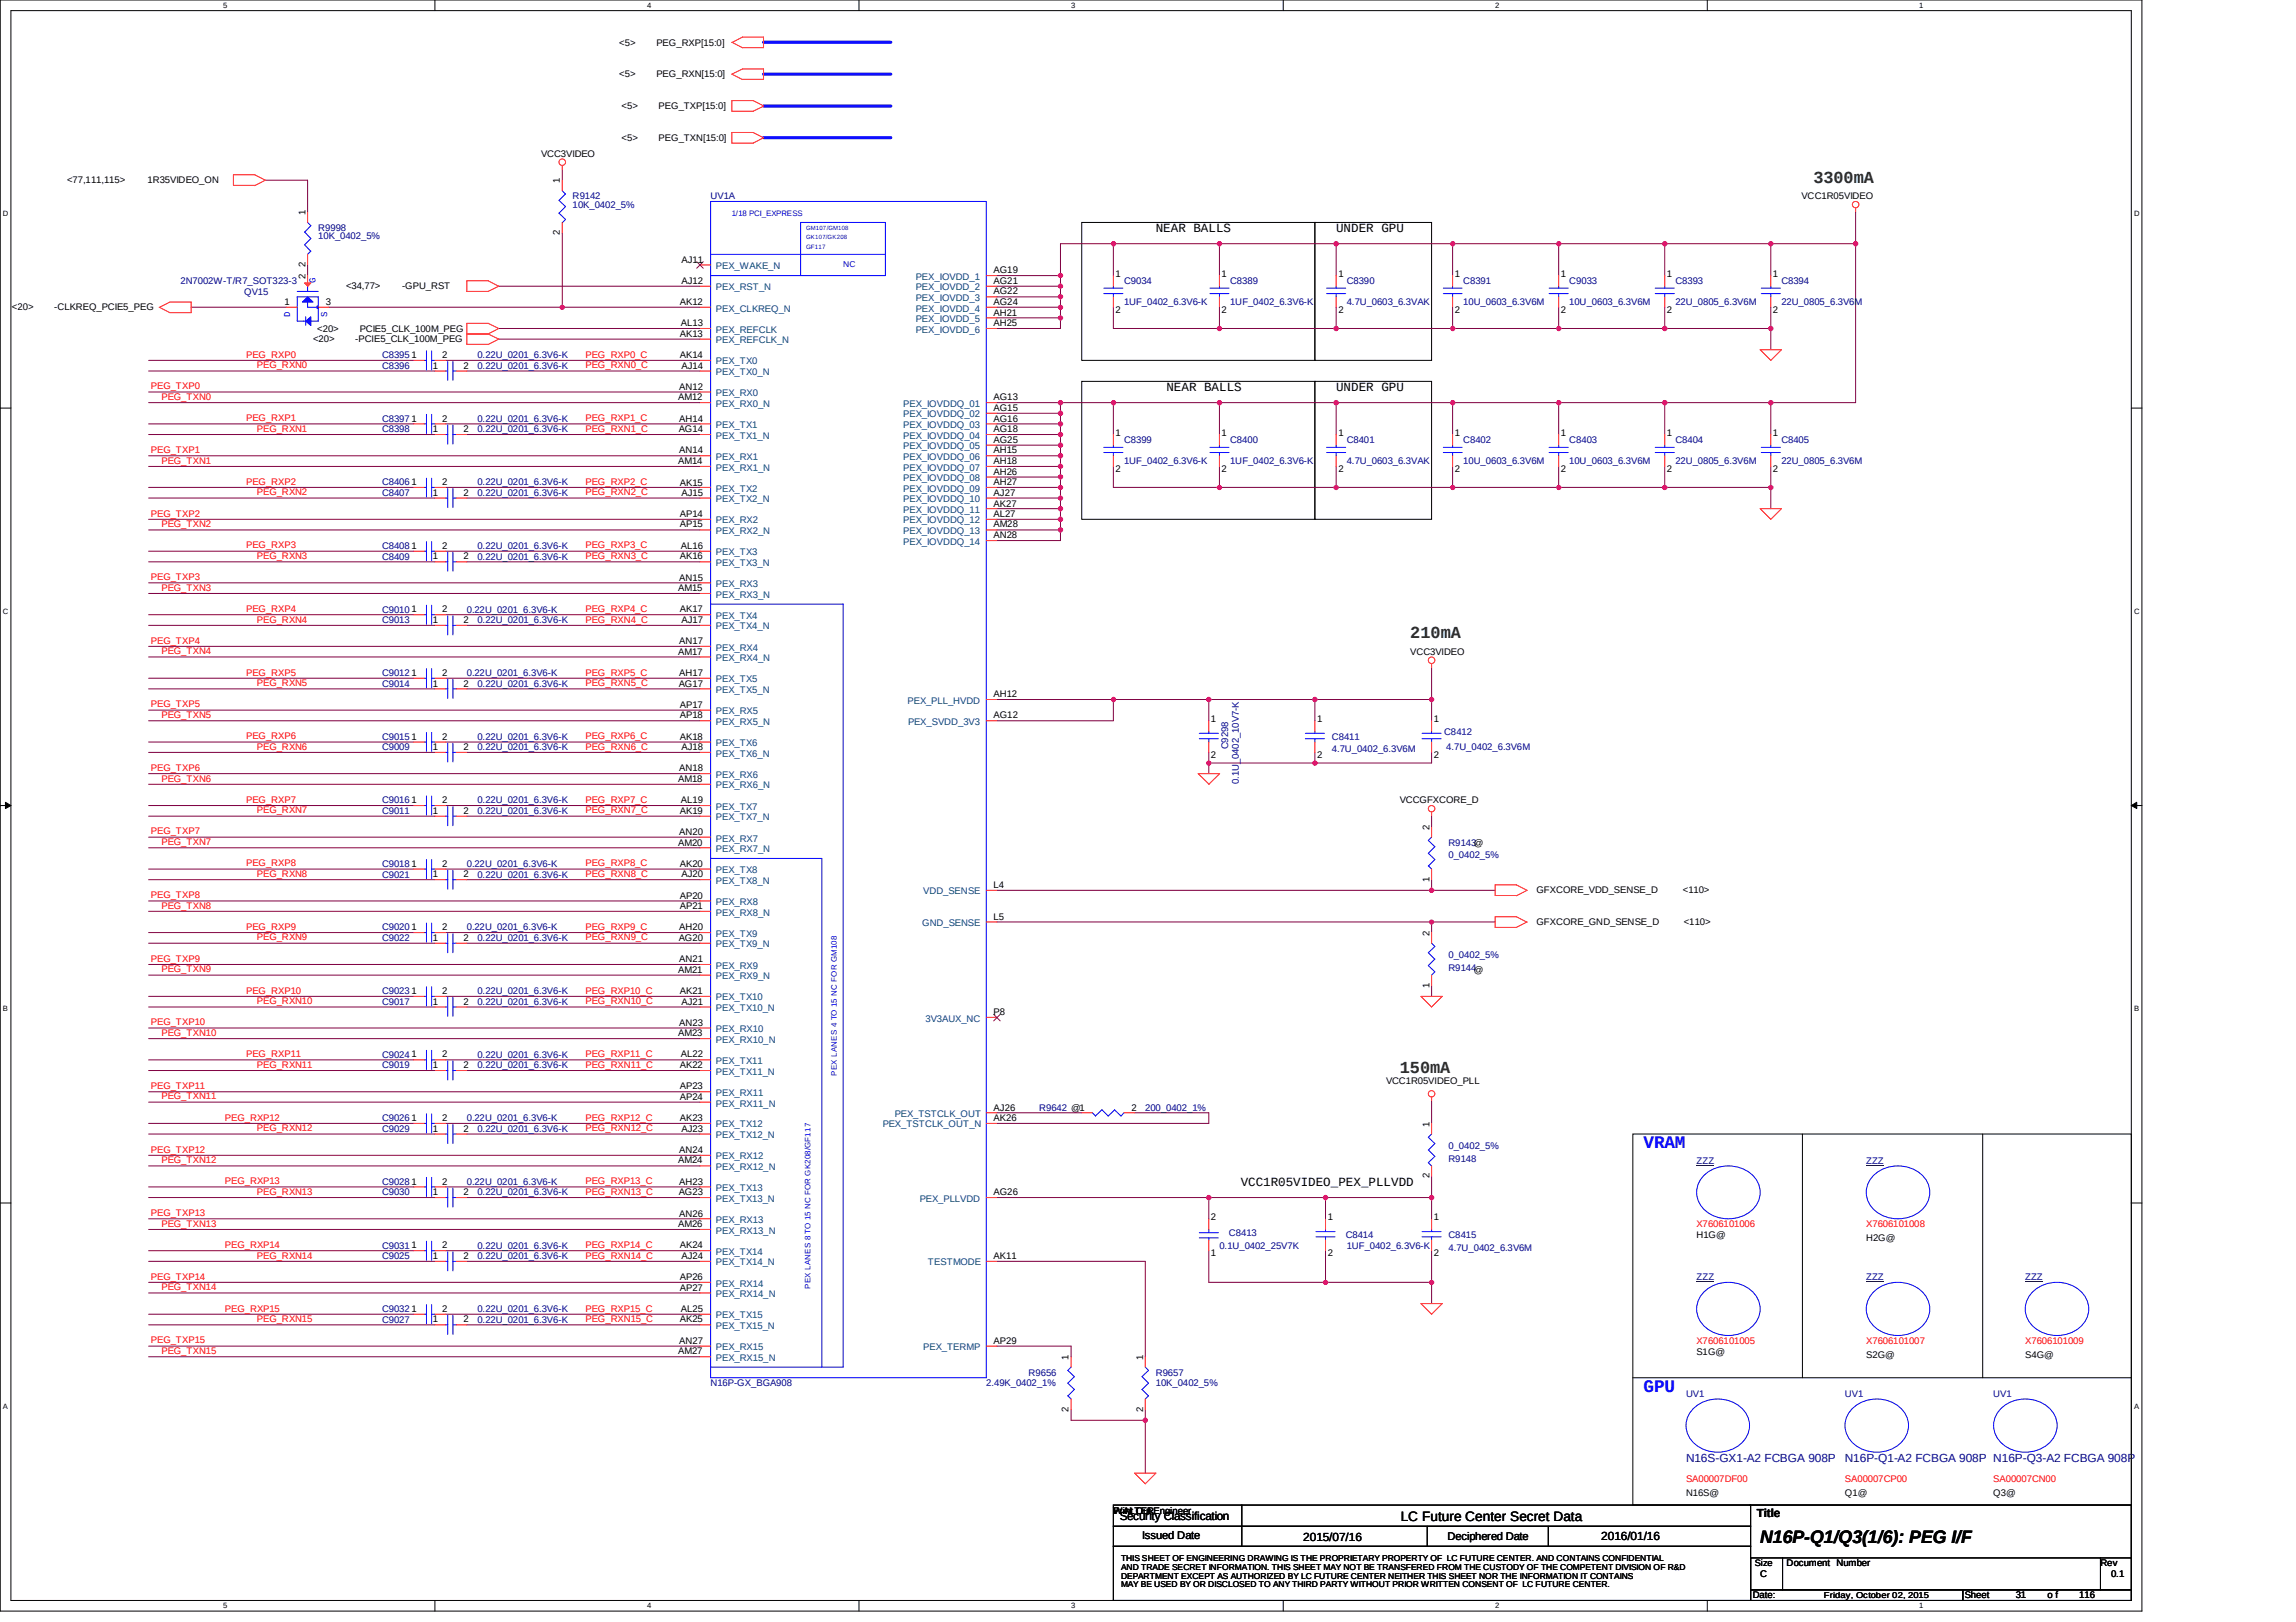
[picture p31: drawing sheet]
<svg xmlns="http://www.w3.org/2000/svg" width="297mm" height="210mm" viewBox="0 0 297 210" stroke-linecap="round" stroke-linejoin="round" font-family="sans-serif">
<defs><g id="words">
<g font-size="2.3" fill="#00f">
<text x="212.6" y="148.5">VRAM</text>
<text x="212.6" y="180.1">GPU</text>
</g>
<text font-size="2.3" x="227.7" y="199.6">N16P-Q1/Q3(1/6): PEG I/F</text>
<g font-size="2.2" fill="#008000">
<text x="234.6" y="23.6">3300mA</text>
<text x="182.5" y="82.6">210mA</text>
<text x="181.1" y="138.9">150mA</text>
</g>
<text font-size="1.8" x="181.2" y="196.8">LC Future Center Secret Data</text>
<g font-size="1.6">
<text x="149.5" y="30">NEAR BALLS</text>
<text x="172.9" y="30">UNDER GPU</text>
<text x="150.9" y="50.6">NEAR BALLS</text>
<text x="172.9" y="50.6">UNDER GPU</text>
<text x="160.5" y="153.4">VCC1R05VIDEO_PEX_PLLVDD</text>
</g>
<g font-size="1.5" fill="#000080">
<text x="218.1" y="189.2">N16S-GX1-A2 FCBGA 908P</text>
<text x="238.7" y="189.2">N16P-Q1-A2 FCBGA 908P N16P-Q3-A2 FCBGA 908P</text>
</g>
<g font-size="1.5">
<text x="144.9" y="196.6">Security Classification</text>
<text x="227.3" y="196.3">Title</text>
<text x="168.6" y="199.4">2015/07/16</text>
<text x="207.2" y="199.2">2016/01/16</text>
</g>
<g font-size="1.4">
<text x="147.7" y="199.2">Issued Date</text>
<text x="187.3" y="199.4">Deciphered Date</text>
</g>
<g font-size="1.2">
<text x="80.1" y="5.9">&lt;5&gt;</text>
<text x="84.9" y="5.9">PEG_RXP[15:0]</text>
<text x="80.1" y="10">&lt;5&gt;</text>
<text x="84.9" y="10">PEG_RXN[15:0]</text>
<text x="80.4" y="14.1">&lt;5&gt;</text>
<text x="85.2" y="14.1">PEG_TXP[15:0]</text>
<text x="8.7" y="23.7">&lt;77,111,115&gt;</text>
<text x="19.1" y="23.7">1R35VIDEO_ON</text>
<text x="70" y="20.3">VCC3VIDEO</text>
<text x="72.4" y="23.7" transform="rotate(-90 72.4 23.7)">1</text>
<text x="80.4" y="18.2">&lt;5&gt;</text>
<text x="85.2" y="18.2">PEG_TXN[15:0]</text>
<text x="39.5" y="27.8" transform="rotate(-90 39.5 27.8)">1</text>
<text x="233.1" y="25.8">VCC1R05VIDEO</text>
<text x="39.5" y="34.6" transform="rotate(-90 39.5 34.6)">2</text>
<text x="72.4" y="30.4" transform="rotate(-90 72.4 30.4)">2</text>
<text x="88.2" y="34">AJ11</text>
<text x="128.6" y="35.3">AG19</text>
<text x="144.3" y="35.8">1</text>
<text x="158" y="35.8">1</text>
<text x="173.1" y="35.8">1</text>
<text x="188.2" y="35.8">1</text>
<text x="201.9" y="35.8">1</text>
<text x="215.7" y="35.8">1</text>
<text x="229.4" y="35.8">1</text>
<text x="1.6" y="40.2">&lt;20&gt;</text>
<text x="7" y="40.2">-CLKREQ_PCIE5_PEG</text>
<text x="36.8" y="39.5">1</text>
<text x="39.5" y="36.1" transform="rotate(-90 39.5 36.1)">2</text>
<text x="42.2" y="39.5">3</text>
<text x="44.8" y="37.4">&lt;34,77&gt;</text>
<text x="52" y="37.4">-GPU_RST</text>
<text x="87.9" y="39.5">AK12</text>
<text x="88.2" y="36.7">AJ12</text>
<text x="128.6" y="40.9">AH21</text>
<text x="128.6" y="39.5">AG24</text>
<text x="128.6" y="38.1">AG22</text>
<text x="128.6" y="36.7">AG21</text>
<text x="144.3" y="40.5">2</text>
<text x="158" y="40.5">2</text>
<text x="173.1" y="40.5">2</text>
<text x="188.2" y="40.5">2</text>
<text x="201.9" y="40.5">2</text>
<text x="215.7" y="40.5">2</text>
<text x="229.4" y="40.5">2</text>
<text x="40.5" y="44.3">&lt;20&gt;</text>
<text x="41" y="42.9">&lt;20&gt;</text>
<text x="46" y="44.3">-PCIE5_CLK_100M_PEG</text>
<text x="46.5" y="42.9">PCIE5_CLK_100M_PEG</text>
<text x="53.2" y="46.4">1</text>
<text x="56" y="47.7">1</text>
<text x="57.2" y="46.4">2</text>
<text x="60" y="47.7">2</text>
<text x="87.9" y="46.4">AK14</text>
<text x="87.9" y="43.6">AK13</text>
<text x="88.1" y="42.2">AL13</text>
<text x="88.2" y="47.7">AJ14</text>
<text x="128.6" y="42.2">AH25</text>
<text x="87.7" y="51.8">AM12</text>
<text x="87.9" y="50.4">AN12</text>
<text x="128.6" y="53.2">AG15</text>
<text x="128.6" y="51.8">AG13</text>
<text x="53.2" y="54.6">1</text>
<text x="56" y="56">1</text>
<text x="57.2" y="54.6">2</text>
<text x="60" y="56">2</text>
<text x="87.8" y="56">AG14</text>
<text x="87.9" y="58.7">AN14</text>
<text x="87.9" y="54.6">AH14</text>
<text x="128.6" y="58.7">AH15</text>
<text x="128.6" y="57.3">AG25</text>
<text x="128.6" y="56">AG18</text>
<text x="128.6" y="54.6">AG16</text>
<text x="144.3" y="56.4">1</text>
<text x="158" y="56.4">1</text>
<text x="173.1" y="56.4">1</text>
<text x="188.2" y="56.4">1</text>
<text x="201.9" y="56.4">1</text>
<text x="215.7" y="56.4">1</text>
<text x="229.4" y="56.4">1</text>
<text x="53.2" y="62.8">1</text>
<text x="56" y="64.2">1</text>
<text x="57.2" y="62.8">2</text>
<text x="60" y="64.2">2</text>
<text x="87.7" y="60">AM14</text>
<text x="87.9" y="62.9">AK15</text>
<text x="88.2" y="64.2">AJ15</text>
<text x="128.6" y="65.5">AK27</text>
<text x="128.6" y="64.2">AJ27</text>
<text x="128.6" y="62.8">AH27</text>
<text x="128.6" y="61.4">AH26</text>
<text x="128.6" y="60">AH18</text>
<text x="144.3" y="61">2</text>
<text x="158" y="61">2</text>
<text x="173.1" y="61">2</text>
<text x="188.2" y="61">2</text>
<text x="201.9" y="61">2</text>
<text x="215.7" y="61">2</text>
<text x="229.4" y="61">2</text>
<text x="53.2" y="71">1</text>
<text x="57.2" y="71">2</text>
<text x="87.9" y="68.3">AP15</text>
<text x="87.9" y="66.9">AP14</text>
<text x="88.1" y="71">AL16</text>
<text x="128.6" y="69.6">AN28</text>
<text x="128.6" y="68.3">AM28</text>
<text x="128.6" y="66.9">AL27</text>
<text x="56" y="72.4">1</text>
<text x="60" y="72.4">2</text>
<text x="87.7" y="76.5">AM15</text>
<text x="87.9" y="75.1">AN15</text>
<text x="87.9" y="72.4">AK16</text>
<text x="53.2" y="79.2">1</text>
<text x="56" y="80.6">1</text>
<text x="57.2" y="79.2">2</text>
<text x="60" y="80.6">2</text>
<text x="87.9" y="83.4">AN17</text>
<text x="87.9" y="79.2">AK17</text>
<text x="88.2" y="80.6">AJ17</text>
<text x="53.2" y="87.5">1</text>
<text x="56" y="88.9">1</text>
<text x="57.2" y="87.5">2</text>
<text x="60" y="88.9">2</text>
<text x="87.7" y="84.7">AM17</text>
<text x="87.8" y="88.9">AG17</text>
<text x="87.9" y="87.5">AH17</text>
<text x="182.5" y="84.7">VCC3VIDEO</text>
<text x="53.2" y="95.7">1</text>
<text x="57.2" y="95.7">2</text>
<text x="87.9" y="95.7">AK18</text>
<text x="87.9" y="93">AP18</text>
<text x="87.9" y="91.6">AP17</text>
<text x="128.6" y="93">AG12</text>
<text x="128.6" y="90.2">AH12</text>
<text x="156.7" y="93.4">1</text>
<text x="170.4" y="93.4">1</text>
<text x="185.5" y="93.4">1</text>
<text x="56" y="97.1">1</text>
<text x="60" y="97.1">2</text>
<text x="87.7" y="101.2">AM18</text>
<text x="87.9" y="99.8">AN18</text>
<text x="88.2" y="97.1">AJ18</text>
<text x="156.7" y="98.1">2</text>
<text x="170.4" y="98.1">2</text>
<text x="185.5" y="98.1">2</text>
<text x="53.2" y="103.9">1</text>
<text x="56" y="105.3">1</text>
<text x="57.2" y="103.9">2</text>
<text x="60" y="105.3">2</text>
<text x="87.9" y="105.3">AK19</text>
<text x="88.1" y="103.9">AL19</text>
<text x="181.1" y="104">VCCGFXCORE_D</text>
<text x="184.9" y="107.4" transform="rotate(-90 184.9 107.4)">2</text>
<text x="53.2" y="112.2">1</text>
<text x="56" y="113.5">1</text>
<text x="57.2" y="112.2">2</text>
<text x="60" y="113.5">2</text>
<text x="87.7" y="109.4">AM20</text>
<text x="87.9" y="108.1">AN20</text>
<text x="87.9" y="112.2">AK20</text>
<text x="88.2" y="113.5">AJ20</text>
<text x="87.9" y="117.7">AP21</text>
<text x="87.9" y="116.3">AP20</text>
<text x="128.6" y="119">L5</text>
<text x="128.6" y="114.9">L4</text>
<text x="184.9" y="114.1" transform="rotate(-90 184.9 114.1)">1</text>
<text x="198.8" y="115.6">GFXCORE_VDD_SENSE_D</text>
<text x="198.8" y="119.7">GFXCORE_GND_SENSE_D</text>
<text x="217.7" y="115.6">&lt;110&gt;</text>
<text x="217.8" y="119.7">&lt;110&gt;</text>
<text x="53.2" y="120.4">1</text>
<text x="56" y="121.8">1</text>
<text x="57.2" y="120.4">2</text>
<text x="60" y="121.8">2</text>
<text x="87.7" y="125.9">AM21</text>
<text x="87.8" y="121.8">AG20</text>
<text x="87.9" y="124.5">AN21</text>
<text x="87.9" y="120.4">AH20</text>
<text x="184.9" y="121.1" transform="rotate(-90 184.9 121.1)">2</text>
<text x="53.2" y="128.6">1</text>
<text x="56" y="130">1</text>
<text x="57.2" y="128.6">2</text>
<text x="60" y="130">2</text>
<text x="87.9" y="128.6">AK21</text>
<text x="88.2" y="130">AJ21</text>
<text x="128.6" y="131.4">P8</text>
<text x="184.9" y="127.8" transform="rotate(-90 184.9 127.8)">1</text>
<text x="53.2" y="136.8">1</text>
<text x="57.2" y="136.8">2</text>
<text x="87.7" y="134.1">AM23</text>
<text x="87.9" y="132.8">AN23</text>
<text x="88.1" y="136.8">AL22</text>
<text x="56" y="138.2">1</text>
<text x="60" y="138.2">2</text>
<text x="87.9" y="142.3">AP24</text>
<text x="87.9" y="141">AP23</text>
<text x="87.9" y="138.2">AK22</text>
<text x="128.6" y="143.7">AJ26</text>
<text x="146.4" y="143.7">2</text>
<text x="179.3" y="140.3">VCC1R05VIDEO_PLL</text>
<text x="53.2" y="145.1">1</text>
<text x="56" y="146.5">1</text>
<text x="57.2" y="145.1">2</text>
<text x="60" y="146.5">2</text>
<text x="87.9" y="149.2">AN24</text>
<text x="87.9" y="145.1">AK23</text>
<text x="88.2" y="146.5">AJ23</text>
<text x="128.6" y="145.1">AK26</text>
<text x="184.9" y="145.8" transform="rotate(-90 184.9 145.8)">1</text>
<text x="53.2" y="153.3">1</text>
<text x="56" y="154.7">1</text>
<text x="57.2" y="153.3">2</text>
<text x="60" y="154.7">2</text>
<text x="87.7" y="150.6">AM24</text>
<text x="87.8" y="154.7">AG23</text>
<text x="87.9" y="153.3">AH23</text>
<text x="128.6" y="154.7">AG26</text>
<text x="184.9" y="152.5" transform="rotate(-90 184.9 152.5)">2</text>
<text x="53.2" y="161.5">1</text>
<text x="57.2" y="161.5">2</text>
<text x="87.7" y="158.8">AM26</text>
<text x="87.9" y="157.4">AN26</text>
<text x="87.9" y="161.5">AK24</text>
<text x="156.7" y="157.9">2</text>
<text x="171.8" y="157.9">1</text>
<text x="185.5" y="157.9">1</text>
<text x="219.5" y="160.2">H1G@</text>
<text x="241.4" y="160.6">H2G@</text>
<text x="56" y="162.9">1</text>
<text x="60" y="162.9">2</text>
<text x="87.9" y="167">AP27</text>
<text x="87.9" y="165.7">AP26</text>
<text x="88.2" y="162.9">AJ24</text>
<text x="128.6" y="162.9">AK11</text>
<text x="156.7" y="162.5">1</text>
<text x="171.8" y="162.5">2</text>
<text x="185.5" y="162.5">2</text>
<text x="53.2" y="169.8">1</text>
<text x="56" y="171.1">1</text>
<text x="57.2" y="169.8">2</text>
<text x="60" y="171.1">2</text>
<text x="87.9" y="173.9">AN27</text>
<text x="87.9" y="171.1">AK25</text>
<text x="88.1" y="169.8">AL25</text>
<text x="128.6" y="173.9">AP29</text>
<text x="87.7" y="175.3">AM27</text>
<text x="138.3" y="176" transform="rotate(-90 138.3 176)">1</text>
<text x="147.9" y="176" transform="rotate(-90 147.9 176)">1</text>
<text x="219.5" y="175.3">S1G@</text>
<text x="241.4" y="175.7">S2G@</text>
<text x="262" y="175.7">S4G@</text>
<text x="138.3" y="182.7" transform="rotate(-90 138.3 182.7)">2</text>
<text x="147.9" y="182.7" transform="rotate(-90 147.9 182.7)">2</text>
<text x="144" y="195.9">Print Out Engineer</text>
<text x="144" y="195.9">WALTER</text>
<text x="218.1" y="193.5">N16S@</text>
<text x="238.7" y="193.5">Q1@</text>
<text x="257.9" y="193.5">Q3@</text>
<text x="227" y="202.7">Size</text>
<text x="231.1" y="202.7">Document Number</text>
<text x="271.7" y="202.7">Rev</text>
<text x="226.8" y="206.8">Date:</text>
<text x="227.7" y="204.1">C</text>
<text x="254.2" y="206.8">Sheet</text>
<text x="260.8" y="206.8">31</text>
<text x="264.9" y="206.8">o f</text>
<text x="269" y="206.8">116</text>
<text x="273.1" y="204.1">0.1</text>
</g>
<g font-size="1.2" fill="#000080">
<text x="41.2" y="29.9">R9998</text>
<text x="74.1" y="25.8">R9142</text>
<text x="74.1" y="26.9">10K_0402_5%</text>
<text x="91.9" y="25.8">UV1A</text>
<text x="41.2" y="31">10K_0402_5%</text>
<text x="23.4" y="36.8">2N7002W-T/R7_SOT323-3</text>
<text x="31.6" y="38.1">QV15</text>
<text x="145.4" y="36.8">C9034</text>
<text x="145.4" y="39.5">1UF_0402_6.3V6-K</text>
<text x="159.1" y="36.8">C8389</text>
<text x="159.1" y="39.5">1UF_0402_6.3V6-K</text>
<text x="174.2" y="36.8">C8390</text>
<text x="174.2" y="39.5">4.7U_0603_6.3VAK</text>
<text x="189.3" y="36.8">C8391</text>
<text x="189.3" y="39.5">10U_0603_6.3V6M</text>
<text x="203" y="36.8">C9033</text>
<text x="203" y="39.5">10U_0603_6.3V6M</text>
<text x="216.7" y="36.8">C8393</text>
<text x="216.7" y="39.5">22U_0805_6.3V6M</text>
<text x="230.5" y="36.8">C8394</text>
<text x="230.5" y="39.5">22U_0805_6.3V6M</text>
<text x="49.4" y="46.4">C8395</text>
<text x="49.4" y="47.7">C8396</text>
<text x="61.8" y="46.4">0.22U_0201_6.3V6-K</text>
<text x="61.8" y="47.7">0.22U_0201_6.3V6-K</text>
<text x="49.4" y="56">C8398</text>
<text x="49.4" y="54.6">C8397</text>
<text x="61.8" y="56">0.22U_0201_6.3V6-K</text>
<text x="61.8" y="54.6">0.22U_0201_6.3V6-K</text>
<text x="145.4" y="57.3">C8399</text>
<text x="159.1" y="57.3">C8400</text>
<text x="174.2" y="57.3">C8401</text>
<text x="189.3" y="57.3">C8402</text>
<text x="203" y="57.3">C8403</text>
<text x="216.7" y="57.3">C8404</text>
<text x="230.5" y="57.3">C8405</text>
<text x="49.4" y="62.8">C8406</text>
<text x="49.4" y="64.2">C8407</text>
<text x="61.8" y="62.8">0.22U_0201_6.3V6-K</text>
<text x="61.8" y="64.2">0.22U_0201_6.3V6-K</text>
<text x="145.4" y="60">1UF_0402_6.3V6-K</text>
<text x="159.1" y="60">1UF_0402_6.3V6-K</text>
<text x="174.2" y="60">4.7U_0603_6.3VAK</text>
<text x="189.3" y="60">10U_0603_6.3V6M</text>
<text x="203" y="60">10U_0603_6.3V6M</text>
<text x="216.7" y="60">22U_0805_6.3V6M</text>
<text x="230.5" y="60">22U_0805_6.3V6M</text>
<text x="49.4" y="71">C8408</text>
<text x="61.8" y="71">0.22U_0201_6.3V6-K</text>
<text x="49.4" y="72.4">C8409</text>
<text x="61.8" y="72.4">0.22U_0201_6.3V6-K</text>
<text x="49.4" y="80.6">C9013</text>
<text x="49.4" y="79.3">C9010</text>
<text x="60.4" y="79.3">0.22U_0201_6.3V6-K</text>
<text x="61.8" y="80.6">0.22U_0201_6.3V6-K</text>
<text x="49.4" y="87.5">C9012</text>
<text x="49.4" y="88.9">C9014</text>
<text x="60.4" y="87.5">0.22U_0201_6.3V6-K</text>
<text x="61.8" y="88.9">0.22U_0201_6.3V6-K</text>
<text x="49.4" y="95.7">C9015</text>
<text x="61.8" y="95.7">0.22U_0201_6.3V6-K</text>
<text x="172.3" y="95.7">C8411</text>
<text x="186.8" y="95.2">C8412</text>
<text x="49.4" y="97.1">C9009</text>
<text x="61.8" y="97.1">0.22U_0201_6.3V6-K</text>
<text x="158.9" y="97" transform="rotate(-90 158.9 97)">C9298</text>
<text x="160.3" y="101.5" transform="rotate(-90 160.3 101.5)">0.1U_0402_10V7-K</text>
<text x="172.3" y="97.4">4.7U_0402_6.3V6M</text>
<text x="187.1" y="97.1">4.7U_0402_6.3V6M</text>
<text x="49.4" y="104">C9016</text>
<text x="49.4" y="105.3">C9011</text>
<text x="61.8" y="104">0.22U_0201_6.3V6-K</text>
<text x="61.8" y="105.3">0.22U_0201_6.3V6-K</text>
<text x="49.4" y="113.6">C9021</text>
<text x="49.4" y="112.2">C9018</text>
<text x="60.4" y="112.2">0.22U_0201_6.3V6-K</text>
<text x="61.8" y="113.6">0.22U_0201_6.3V6-K</text>
<text x="187.4" y="109.4">R9143@</text>
<text x="187.4" y="111.1">0_0402_5%</text>
<text x="49.4" y="121.8">C9022</text>
<text x="49.4" y="120.4">C9020</text>
<text x="60.4" y="120.4">0.22U_0201_6.3V6-K</text>
<text x="61.8" y="121.8">0.22U_0201_6.3V6-K</text>
<text x="187.4" y="125.6">R9144@</text>
<text x="187.4" y="124">0_0402_5%</text>
<text x="49.4" y="130">C9017</text>
<text x="49.4" y="128.6">C9023</text>
<text x="61.8" y="130">0.22U_0201_6.3V6-K</text>
<text x="61.8" y="128.6">0.22U_0201_6.3V6-K</text>
<text x="49.4" y="136.9">C9024</text>
<text x="61.8" y="136.9">0.22U_0201_6.3V6-K</text>
<text x="49.4" y="138.3">C9019</text>
<text x="61.8" y="138.3">0.22U_0201_6.3V6-K</text>
<text x="134.4" y="143.7">R9642 @1</text>
<text x="148.2" y="143.7">200_0402_1%</text>
<text x="49.4" y="145.1">C9026</text>
<text x="49.4" y="146.5">C9029</text>
<text x="60.4" y="145.1">0.22U_0201_6.3V6-K</text>
<text x="61.8" y="146.5">0.22U_0201_6.3V6-K</text>
<text x="187.4" y="148.7">0_0402_5%</text>
<text x="49.4" y="154.7">C9030</text>
<text x="49.4" y="153.3">C9028</text>
<text x="60.4" y="153.3">0.22U_0201_6.3V6-K</text>
<text x="61.8" y="154.7">0.22U_0201_6.3V6-K</text>
<text x="187.4" y="150.3">R9148</text>
<text x="219.5" y="150.6">ZZZ</text>
<text x="241.4" y="150.6">ZZZ</text>
<text x="49.4" y="161.6">C9031</text>
<text x="61.8" y="161.6">0.22U_0201_6.3V6-K</text>
<text x="157.8" y="161.6">0.1U_0402_25V7K</text>
<text x="159" y="159.9">C8413</text>
<text x="174.1" y="160.2">C8414</text>
<text x="174.2" y="161.6">1UF_0402_6.3V6-K</text>
<text x="187.4" y="160.2">C8415</text>
<text x="187.4" y="161.9">4.7U_0402_6.3V6M</text>
<text x="49.4" y="162.9">C9025</text>
<text x="61.8" y="162.9">0.22U_0201_6.3V6-K</text>
<text x="219.5" y="165.7">ZZZ</text>
<text x="241.4" y="165.7">ZZZ</text>
<text x="262" y="165.7">ZZZ</text>
<text x="49.4" y="169.8">C9032</text>
<text x="49.4" y="171.2">C9027</text>
<text x="61.8" y="169.8">0.22U_0201_6.3V6-K</text>
<text x="61.8" y="171.2">0.22U_0201_6.3V6-K</text>
<text x="91.9" y="179.4">N16P-GX_BGA908</text>
<text x="127.6" y="179.4">2.49K_0402_1%</text>
<text x="133.1" y="178">R9656</text>
<text x="149.5" y="178">R9657</text>
<text x="149.5" y="179.4">10K_0402_5%</text>
<text x="218.1" y="180.8">UV1</text>
<text x="238.7" y="180.8">UV1</text>
<text x="257.9" y="180.8">UV1</text>
</g>
<g font-size="1.2" fill="#004080">
<text x="92.6" y="34.8">PEX_WAKE_N</text>
<text x="92.6" y="40.3">PEX_CLKREQ_N</text>
<text x="92.6" y="37.6">PEX_RST_N</text>
<text x="118.5" y="41.7">PEX_IOVDD_5</text>
<text x="118.5" y="40.3">PEX_IOVDD_4</text>
<text x="118.5" y="38.9">PEX_IOVDD_3</text>
<text x="118.5" y="37.6">PEX_IOVDD_2</text>
<text x="118.5" y="36.2">PEX_IOVDD_1</text>
<text x="92.6" y="47.2">PEX_TX0</text>
<text x="92.6" y="44.4">PEX_REFCLK_N</text>
<text x="92.6" y="43">PEX_REFCLK</text>
<text x="118.5" y="43">PEX_IOVDD_6</text>
<text x="92.6" y="52.6">PEX_RX0_N</text>
<text x="92.6" y="51.3">PEX_RX0</text>
<text x="92.6" y="48.5">PEX_TX0_N</text>
<text x="116.8" y="52.6">PEX_IOVDDQ_01</text>
<text x="92.6" y="59.5">PEX_RX1</text>
<text x="92.6" y="56.8">PEX_TX1_N</text>
<text x="92.6" y="55.4">PEX_TX1</text>
<text x="116.8" y="59.5">PEX_IOVDDQ_06</text>
<text x="116.8" y="58.1">PEX_IOVDDQ_05</text>
<text x="116.8" y="56.8">PEX_IOVDDQ_04</text>
<text x="116.8" y="55.4">PEX_IOVDDQ_03</text>
<text x="116.8" y="54">PEX_IOVDDQ_02</text>
<text x="92.6" y="65">PEX_TX2_N</text>
<text x="92.6" y="63.6">PEX_TX2</text>
<text x="92.6" y="60.9">PEX_RX1_N</text>
<text x="116.8" y="65">PEX_IOVDDQ_10</text>
<text x="116.8" y="63.6">PEX_IOVDDQ_09</text>
<text x="116.8" y="62.3">PEX_IOVDDQ_08</text>
<text x="116.8" y="60.9">PEX_IOVDDQ_07</text>
<text x="92.6" y="71.9">PEX_TX3</text>
<text x="92.6" y="69.1">PEX_RX2_N</text>
<text x="92.6" y="67.7">PEX_RX2</text>
<text x="116.8" y="70.5">PEX_IOVDDQ_14</text>
<text x="116.8" y="69.1">PEX_IOVDDQ_13</text>
<text x="116.8" y="67.7">PEX_IOVDDQ_12</text>
<text x="116.8" y="66.4">PEX_IOVDDQ_11</text>
<text x="92.6" y="77.3">PEX_RX3_N</text>
<text x="92.6" y="76">PEX_RX3</text>
<text x="92.6" y="73.2">PEX_TX3_N</text>
<text x="92.6" y="81.5">PEX_TX4_N</text>
<text x="92.6" y="80.1">PEX_TX4</text>
<text x="92.6" y="89.7">PEX_TX5_N</text>
<text x="92.6" y="88.3">PEX_TX5</text>
<text x="92.6" y="85.6">PEX_RX4_N</text>
<text x="92.6" y="84.2">PEX_RX4</text>
<text x="92.6" y="93.8">PEX_RX5_N</text>
<text x="92.6" y="92.4">PEX_RX5</text>
<text x="117.4" y="91.1">PEX_PLL_HVDD</text>
<text x="117.5" y="93.8">PEX_SVDD_3V3</text>
<text x="92.6" y="100.6">PEX_RX6</text>
<text x="92.6" y="97.9">PEX_TX6_N</text>
<text x="92.6" y="96.6">PEX_TX6</text>
<text x="92.6" y="106.2">PEX_TX7_N</text>
<text x="92.6" y="104.8">PEX_TX7</text>
<text x="92.6" y="102">PEX_RX6_N</text>
<text x="92.6" y="113">PEX_TX8</text>
<text x="92.6" y="110.2">PEX_RX7_N</text>
<text x="92.6" y="108.9">PEX_RX7</text>
<text x="92.6" y="118.5">PEX_RX8_N</text>
<text x="92.6" y="117.1">PEX_RX8</text>
<text x="92.6" y="114.4">PEX_TX8_N</text>
<text x="119.3" y="119.9">GND_SENSE</text>
<text x="119.5" y="115.7">VDD_SENSE</text>
<text x="92.6" y="125.3">PEX_RX9</text>
<text x="92.6" y="122.6">PEX_TX9_N</text>
<text x="92.6" y="121.2">PEX_TX9</text>
<text x="92.6" y="130.8">PEX_TX10_N</text>
<text x="92.6" y="129.5">PEX_TX10</text>
<text x="92.6" y="126.7">PEX_RX9_N</text>
<text x="92.6" y="137.7">PEX_TX11</text>
<text x="92.6" y="134.9">PEX_RX10_N</text>
<text x="92.6" y="133.6">PEX_RX10</text>
<text x="119.7" y="132.2">3V3AUX_NC</text>
<text x="92.6" y="143.2">PEX_RX11_N</text>
<text x="92.6" y="141.8">PEX_RX11</text>
<text x="92.6" y="139.1">PEX_TX11_N</text>
<text x="92.6" y="147.3">PEX_TX12_N</text>
<text x="92.6" y="145.9">PEX_TX12</text>
<text x="114.2" y="145.9">PEX_TSTCLK_OUT_N</text>
<text x="115.7" y="144.5">PEX_TSTCLK_OUT</text>
<text x="92.6" y="155.5">PEX_TX13_N</text>
<text x="92.6" y="154.2">PEX_TX13</text>
<text x="92.6" y="151.4">PEX_RX12_N</text>
<text x="92.6" y="150">PEX_RX12</text>
<text x="119" y="155.5">PEX_PLLVDD</text>
<text x="92.6" y="159.6">PEX_RX13_N</text>
<text x="92.6" y="158.3">PEX_RX13</text>
<text x="92.6" y="167.9">PEX_RX14_N</text>
<text x="92.6" y="166.5">PEX_RX14</text>
<text x="92.6" y="163.8">PEX_TX14_N</text>
<text x="92.6" y="162.4">PEX_TX14</text>
<text x="120.1" y="163.8">TESTMODE</text>
<text x="92.6" y="172">PEX_TX15_N</text>
<text x="92.6" y="170.6">PEX_TX15</text>
<text x="92.6" y="176.1">PEX_RX15_N</text>
<text x="92.6" y="174.7">PEX_RX15</text>
<text x="119.5" y="174.7">PEX_TERMP</text>
</g>
<g font-size="1.2" fill="#00f">
<text x="37.5" y="41" transform="rotate(-90 37.5 41)">D</text>
<text x="40.8" y="36.6" transform="rotate(-90 40.8 36.6)">G</text>
<text x="42.3" y="41" transform="rotate(-90 42.3 41)">S</text>
</g>
<g font-size="1.2" fill="#f00">
<text x="31.9" y="46.3">PEG_RXP0</text>
<text x="33.2" y="47.7">PEG_RXN0</text>
<text x="75.7" y="46.3">PEG_RXP0_C</text>
<text x="75.7" y="47.7">PEG_RXN0_C</text>
<text x="19.5" y="50.4">PEG_TXP0</text>
<text x="20.9" y="51.8">PEG_TXN0</text>
<text x="19.5" y="58.6">PEG_TXP1</text>
<text x="31.9" y="54.5">PEG_RXP1</text>
<text x="33.2" y="55.9">PEG_RXN1</text>
<text x="75.7" y="54.5">PEG_RXP1_C</text>
<text x="75.7" y="55.9">PEG_RXN1_C</text>
<text x="20.9" y="60">PEG_TXN1</text>
<text x="31.9" y="62.7">PEG_RXP2</text>
<text x="33.2" y="64.1">PEG_RXN2</text>
<text x="75.7" y="62.7">PEG_RXP2_C</text>
<text x="75.7" y="64.1">PEG_RXN2_C</text>
<text x="19.5" y="66.9">PEG_TXP2</text>
<text x="20.9" y="68.2">PEG_TXN2</text>
<text x="31.9" y="71">PEG_RXP3</text>
<text x="75.7" y="71">PEG_RXP3_C</text>
<text x="19.5" y="75.1">PEG_TXP3</text>
<text x="20.9" y="76.4">PEG_TXN3</text>
<text x="33.2" y="72.4">PEG_RXN3</text>
<text x="75.7" y="72.4">PEG_RXN3_C</text>
<text x="19.5" y="83.3">PEG_TXP4</text>
<text x="31.9" y="79.2">PEG_RXP4</text>
<text x="33.2" y="80.6">PEG_RXN4</text>
<text x="75.7" y="79.2">PEG_RXP4_C</text>
<text x="75.7" y="80.6">PEG_RXN4_C</text>
<text x="20.9" y="84.7">PEG_TXN4</text>
<text x="31.9" y="87.4">PEG_RXP5</text>
<text x="33.2" y="88.8">PEG_RXN5</text>
<text x="75.7" y="87.4">PEG_RXP5_C</text>
<text x="75.7" y="88.8">PEG_RXN5_C</text>
<text x="19.5" y="91.5">PEG_TXP5</text>
<text x="20.9" y="92.9">PEG_TXN5</text>
<text x="31.9" y="95.7">PEG_RXP6</text>
<text x="75.7" y="95.7">PEG_RXP6_C</text>
<text x="19.5" y="99.8">PEG_TXP6</text>
<text x="20.9" y="101.1">PEG_TXN6</text>
<text x="33.2" y="97">PEG_RXN6</text>
<text x="75.7" y="97">PEG_RXN6_C</text>
<text x="19.5" y="108">PEG_TXP7</text>
<text x="31.9" y="103.9">PEG_RXP7</text>
<text x="33.2" y="105.3">PEG_RXN7</text>
<text x="75.7" y="103.9">PEG_RXP7_C</text>
<text x="75.7" y="105.3">PEG_RXN7_C</text>
<text x="20.9" y="109.4">PEG_TXN7</text>
<text x="31.9" y="112.1">PEG_RXP8</text>
<text x="33.2" y="113.5">PEG_RXN8</text>
<text x="75.7" y="112.1">PEG_RXP8_C</text>
<text x="75.7" y="113.5">PEG_RXN8_C</text>
<text x="19.5" y="116.2">PEG_TXP8</text>
<text x="20.9" y="117.6">PEG_TXN8</text>
<text x="19.5" y="124.5">PEG_TXP9</text>
<text x="20.9" y="125.8">PEG_TXN9</text>
<text x="31.9" y="120.3">PEG_RXP9</text>
<text x="33.2" y="121.7">PEG_RXN9</text>
<text x="75.7" y="120.3">PEG_RXP9_C</text>
<text x="75.7" y="121.7">PEG_RXN9_C</text>
<text x="31.9" y="128.6">PEG_RXP10</text>
<text x="33.2" y="130">PEG_RXN10</text>
<text x="75.7" y="128.6">PEG_RXP10_C</text>
<text x="75.7" y="130">PEG_RXN10_C</text>
<text x="19.5" y="132.7">PEG_TXP10</text>
<text x="20.9" y="134.1">PEG_TXN10</text>
<text x="31.9" y="136.8">PEG_RXP11</text>
<text x="75.7" y="136.8">PEG_RXP11_C</text>
<text x="19.5" y="140.9">PEG_TXP11</text>
<text x="20.9" y="142.3">PEG_TXN11</text>
<text x="33.2" y="138.2">PEG_RXN11</text>
<text x="75.7" y="138.2">PEG_RXN11_C</text>
<text x="19.5" y="149.2">PEG_TXP12</text>
<text x="29.1" y="145">PEG_RXP12</text>
<text x="33.2" y="146.4">PEG_RXN12</text>
<text x="75.7" y="145">PEG_RXP12_C</text>
<text x="75.7" y="146.4">PEG_RXN12_C</text>
<text x="20.9" y="150.5">PEG_TXN12</text>
<text x="29.1" y="153.2">PEG_RXP13</text>
<text x="33.2" y="154.6">PEG_RXN13</text>
<text x="75.7" y="153.2">PEG_RXP13_C</text>
<text x="75.7" y="154.6">PEG_RXN13_C</text>
<text x="19.5" y="157.4">PEG_TXP13</text>
<text x="20.9" y="158.8">PEG_TXN13</text>
<text x="29.1" y="161.5">PEG_RXP14</text>
<text x="75.7" y="161.5">PEG_RXP14_C</text>
<text x="219.5" y="158.8">X7606101006</text>
<text x="241.4" y="158.8">X7606101008</text>
<text x="19.5" y="165.6">PEG_TXP14</text>
<text x="20.9" y="167">PEG_TXN14</text>
<text x="33.2" y="162.9">PEG_RXN14</text>
<text x="75.7" y="162.9">PEG_RXN14_C</text>
<text x="19.5" y="173.8">PEG_TXP15</text>
<text x="29.1" y="169.7">PEG_RXP15</text>
<text x="33.2" y="171.1">PEG_RXN15</text>
<text x="75.7" y="169.7">PEG_RXP15_C</text>
<text x="75.7" y="171.1">PEG_RXN15_C</text>
<text x="219.5" y="173.9">X7606101005</text>
<text x="241.4" y="173.9">X7606101007</text>
<text x="262" y="173.9">X7606101009</text>
<text x="20.9" y="175.2">PEG_TXN15</text>
<text x="218.1" y="191.7">SA00007DF00</text>
<text x="238.7" y="191.7">SA00007CP00</text>
<text x="257.9" y="191.7">SA00007CN00</text>
</g>
<text font-size="1.1" fill="#00f" x="109.1" y="34.6">NC</text>
<g font-size="1.1">
<text x="145" y="202.1">THIS SHEET OF ENGINEERING DRAWING IS THE PROPRIETARY PROPERTY OF LC FUTURE CENTER. AND CONTAINS CONFIDENTIAL</text>
<text x="145" y="203.2">AND TRADE SECRET INFORMATION. THIS SHEET MAY NOT BE TRANSFERED FROM THE CUSTODY OF THE COMPETENT DIVISION OF R&amp;D</text>
<text x="145" y="204.3">DEPARTMENT EXCEPT AS AUTHORIZED BY LC FUTURE CENTER NEITHER THIS SHEET NOR THE INFORMATION IT CONTAINS</text>
<text x="145" y="205.4">MAY BE USED BY OR DISCLOSED TO ANY THIRD PARTY WITHOUT PRIOR WRITTEN CONSENT OF LC FUTURE CENTER.</text>
<text x="235.9" y="206.8">Friday, October 02, 2015</text>
</g>
<g font-size="1">
<text x="28.9" y="1">5</text>
<text x="83.7" y="1">4</text>
<text x="138.6" y="1">3</text>
<text x="193.4" y="1">2</text>
<text x="248.3" y="1">1</text>
<text x=".4" y="28">D</text>
<text x="276.1" y="28">D</text>
<text x=".4" y="79.4">C</text>
<text x="276.1" y="79.4">C</text>
<text x=".4" y="130.8">B</text>
<text x="276.1" y="130.8">B</text>
<text x=".4" y="182.3">A</text>
<text x="276.1" y="182.3">A</text>
<text x="28.9" y="208.1">5</text>
<text x="83.7" y="208.1">4</text>
<text x="138.6" y="208.1">3</text>
<text x="193.4" y="208.1">2</text>
<text x="248.3" y="208.1">1</text>
</g>
<g font-size="1" fill="#00f">
<text x="94.7" y="27.9">1/18 PCI_EXPRESS</text>
<text x="108.3" y="139.2" transform="rotate(-90 108.3 139.2)">PEX LANES 4 TO 15 NC FOR GM108</text>
<text x="104.8" y="166.8" transform="rotate(-90 104.8 166.8)">PEX LANES 8 TO 15 NC FOR GK208/GF117</text>
</g>
<g font-size=".8" fill="#00f">
<text x="104.3" y="29.8">GM107/GM108</text>
<text x="104.3" y="30.9">GK107/GK208</text>
<text x="104.3" y="32.2">GF117</text>
</g>
</g></defs>
<path d="M0 0h277.1v208.5h-277.1zM1.4 1.4h274.3v205.7h-274.3z" fill="none" stroke="#000" stroke-width=".13"/>
<g fill="#fff">
<path d="M28.9 .1h.5v1.1h-.5z" fill-rule="evenodd"/>
<path d="M28.9 207.3h.5v1.1h-.5z" fill-rule="evenodd"/>
</g>
<path d="M56.3 0v1.4M56.3 207.1v1.4" fill="none" stroke="#000" stroke-width=".13"/>
<g fill="#fff">
<path d="M83.7 .1h.5v1.1h-.5z" fill-rule="evenodd"/>
<path d="M83.7 207.3h.5v1.1h-.5z" fill-rule="evenodd"/>
</g>
<path d="M111.1 0v1.4M111.1 207.1v1.4" fill="none" stroke="#000" stroke-width=".13"/>
<g fill="#fff">
<path d="M138.6 .1h.5v1.1h-.5z" fill-rule="evenodd"/>
<path d="M138.6 207.3h.5v1.1h-.5z" fill-rule="evenodd"/>
</g>
<path d="M166 0v1.4M166 207.1v1.4" fill="none" stroke="#000" stroke-width=".13"/>
<g fill="#fff">
<path d="M193.4 .1h.6v1.1h-.6z" fill-rule="evenodd"/>
<path d="M193.4 207.3h.6v1.1h-.6z" fill-rule="evenodd"/>
</g>
<path d="M220.9 0v1.4M220.9 207.1v1.4" fill="none" stroke="#000" stroke-width=".13"/>
<g fill="#fff">
<path d="M248.3 .1h.5v1.1h-.5z" fill-rule="evenodd"/>
<path d="M248.3 207.3h.5v1.1h-.5z" fill-rule="evenodd"/>
<path d="M.4 27.1h.7v1.1h-.7z" fill-rule="evenodd"/>
<path d="M276.1 27.1h.7v1.1h-.7z" fill-rule="evenodd"/>
<path d="M.4 78.5h.7v1.1h-.7z" fill-rule="evenodd"/>
<path d="M276.1 78.5h.7v1.1h-.7z" fill-rule="evenodd"/>
</g>
<path d="M0 52.8h1.4M275.7 52.8h1.4" fill="none" stroke="#000" stroke-width=".13"/>
<g fill="#fff">
<path d="M.4 130h.6v1.1h-.6z" fill-rule="evenodd"/>
<path d="M276.1 130h.6v1.1h-.6z" fill-rule="evenodd"/>
</g>
<path d="M0 104.2h1.4M.7 103.8l.7 .4-.7 .4zM275.7 104.2l.7-.4v.8zM275.7 104.2h1.4" fill="none" stroke="#000" stroke-width=".13"/>
<path d="M.7 103.8l.7 .4-.7 .4zM275.7 104.2l.7-.4v.8z" fill="#000"/>
<g fill="#fff">
<path d="M.4 181.4h.6v1.1h-.6z" fill-rule="evenodd"/>
<path d="M276 181.4h.7v1.1h-.7z" fill-rule="evenodd"/>
</g>
<path d="M139.9 28.8h30.2v17.8h-30.2zM170.1 28.8h15.1v17.8h-15.1zM139.9 49.4h30.2v17.8h-30.2zM170.1 49.4h15.1v17.8h-15.1zM0 155.7h1.4M211.2 146.8h64.5v48h-64.5zM233.2 146.8v31.5M256.5 146.8v31.5M275.7 155.7h1.4M211.2 178.3h64.5" fill="none" stroke="#000" stroke-width=".13"/>
<g fill="none" stroke="#800040" stroke-width=".13">
<path d="M64.5 37h26.1M72.7 21.9v1.4M72.7 30.2v9.6M19.2 46.6h34.3M19.2 48h37.1M19.2 50.7h71.4M19.2 54.9h34.3M19.2 56.2h37.1M19.2 52.1h71.4M19.2 59h71.4M57.6 46.6h33M57.6 54.9h33"/>
<path d="M60.4 48h30.2M60.4 56.2h30.2M64.5 43.9h26.1M19.2 63.1h34.3M19.2 64.5h37.1M19.2 60.4h71.4M19.2 67.2h71.4M19.2 68.6h71.4M19.2 75.4h71.4M19.2 76.8h71.4M19.2 71.3h34.3M19.2 72.7h37.1"/>
<path d="M19.2 79.6h34.3M57.6 63.1h33M57.6 71.3h33M57.6 79.6h33M60.4 64.5h30.2M60.4 72.7h30.2M19.2 80.9h37.1M19.2 83.6h71.4M19.2 87.8h34.3M19.2 89.1h37.1M19.2 96h34.3M19.2 97.4h37.1"/>
<path d="M19.2 85h71.4M19.2 91.9h71.4M19.2 93.3h71.4M57.6 87.8h33M57.6 96h33M60.4 80.9h30.2M60.4 89.1h30.2M60.4 97.4h30.2M19.2 100.1h71.4M19.2 101.5h71.4M19.2 108.3h71.4M19.2 109.7h71.4"/>
<path d="M19.2 104.2h34.3M19.2 105.6h37.1M19.2 112.5h34.3M19.2 113.8h37.1M19.2 116.6h71.4M19.2 117.9h71.4M57.6 104.2h33M57.6 112.5h33M60.4 105.6h30.2M60.4 113.8h30.2M19.2 120.7h34.3M19.2 122.1h37.1"/>
<path d="M19.2 128.9h34.3M19.2 130.3h37.1M19.2 124.8h71.4M19.2 126.2h71.4M19.2 133h71.4M19.2 134.4h71.4M19.2 137.2h34.3M19.2 138.5h37.1M57.6 120.7h33M57.6 128.9h33M57.6 137.2h33M60.4 122.1h30.2"/>
<path d="M60.4 130.3h30.2M60.4 138.5h30.2M19.2 141.3h71.4M19.2 142.6h71.4M19.2 145.4h34.3M19.2 146.8h37.1M19.2 149.5h71.4M19.2 153.6h34.3M19.2 155h37.1M19.2 150.9h71.4M19.2 157.7h71.4M19.2 159.1h71.4"/>
<path d="M57.6 145.4h33M57.6 153.6h33M60.4 146.8h30.2M60.4 155h30.2M185.2 142.5v2.9M19.2 161.9h34.3M19.2 163.2h37.1M19.2 165.9h71.4M19.2 167.3h71.4M19.2 174.2h71.4M19.2 175.6h71.4M19.2 170.1h34.3"/>
<path d="M19.2 171.4h37.1M57.6 161.9h33M57.6 170.1h33M60.4 163.2h30.2M60.4 171.4h30.2M138.6 174.2v1.4M138.6 182.4v1.4h9.6"/>
</g>
<path d="M98.8 13.7h16.5M98.8 17.8h16.5M98.8 5.5h16.5" fill="none" stroke="#00f" stroke-width=".4"/>
<circle cx="148.2" cy="183.8" r=".28" fill="#f0f"/>
<circle cx="148.2" cy="183.8" r=".28" fill="none" stroke="#f0f" stroke-width=".13"/>
<path d="M137.2 39.8v2.7" fill="none" stroke="#800040" stroke-width=".13"/>
<circle cx="137.2" cy="41.1" r=".27" fill="#f0f"/>
<circle cx="137.2" cy="41.1" r=".27" fill="none" stroke="#f0f" stroke-width=".13"/>
<circle cx="137.2" cy="39.8" r=".27" fill="#f0f"/>
<circle cx="137.2" cy="39.8" r=".27" fill="none" stroke="#f0f" stroke-width=".13"/>
<path d="M137.2 38.4v1.4" fill="none" stroke="#800040" stroke-width=".13"/>
<circle cx="137.2" cy="38.4" r=".27" fill="#f0f"/>
<circle cx="137.2" cy="38.4" r=".27" fill="none" stroke="#f0f" stroke-width=".13"/>
<path d="M137.2 35.7v1.3M137.2 31.5h6.8" fill="none" stroke="#800040" stroke-width=".13"/>
<circle cx="144" cy="31.5" r=".27" fill="#f0f"/>
<circle cx="144" cy="31.5" r=".27" fill="none" stroke="#f0f" stroke-width=".13"/>
<path d="M144 39.8v2.7M157.8 31.5h-13.8v4.2" fill="none" stroke="#800040" stroke-width=".13"/>
<circle cx="157.8" cy="31.5" r=".28" fill="#f0f"/>
<circle cx="157.8" cy="31.5" r=".28" fill="none" stroke="#f0f" stroke-width=".13"/>
<path d="M157.8 39.8v2.7M172.9 31.5h-15.1v4.2" fill="none" stroke="#800040" stroke-width=".13"/>
<circle cx="157.8" cy="42.5" r=".28" fill="#f0f"/>
<circle cx="157.8" cy="42.5" r=".28" fill="none" stroke="#f0f" stroke-width=".13"/>
<path d="M172.9 39.8v2.7h-28.9M201.6 42.5h13.8" fill="none" stroke="#800040" stroke-width=".13"/>
<circle cx="215.4" cy="42.5" r=".28" fill="#f0f"/>
<circle cx="215.4" cy="42.5" r=".28" fill="none" stroke="#f0f" stroke-width=".13"/>
<circle cx="201.7" cy="42.5" r=".28" fill="#f0f"/>
<circle cx="201.7" cy="42.5" r=".28" fill="none" stroke="#f0f" stroke-width=".13"/>
<path d="M187.9 31.5h-15v4.2" fill="none" stroke="#800040" stroke-width=".13"/>
<circle cx="187.9" cy="31.5" r=".27" fill="#f0f"/>
<circle cx="187.9" cy="31.5" r=".27" fill="none" stroke="#f0f" stroke-width=".13"/>
<circle cx="172.9" cy="31.5" r=".28" fill="#f0f"/>
<circle cx="172.9" cy="31.5" r=".28" fill="none" stroke="#f0f" stroke-width=".13"/>
<path d="M187.9 39.8v2.7M201.6 31.5v4.2M215.4 31.5h-27.5v4.2" fill="none" stroke="#800040" stroke-width=".13"/>
<circle cx="215.4" cy="31.5" r=".28" fill="#f0f"/>
<circle cx="215.4" cy="31.5" r=".28" fill="none" stroke="#f0f" stroke-width=".13"/>
<circle cx="201.7" cy="31.5" r=".28" fill="#f0f"/>
<circle cx="201.7" cy="31.5" r=".28" fill="none" stroke="#f0f" stroke-width=".13"/>
<path d="M201.6 39.8v2.7M215.4 31.5v4.2M215.4 39.8v2.7M229.1 39.8v2.7M240.1 31.5h-11v4.2" fill="none" stroke="#800040" stroke-width=".13"/>
<circle cx="229.1" cy="42.5" r=".28" fill="#f0f"/>
<circle cx="229.1" cy="42.5" r=".28" fill="none" stroke="#f0f" stroke-width=".13"/>
<path d="M137.2 53.5v1.4M137.2 56.2v1.4M215.4 42.5h13.7v2.8M137.2 61.7v1.4M137.2 67.2v2.8" fill="none" stroke="#800040" stroke-width=".13"/>
<circle cx="137.2" cy="61.7" r=".27" fill="#f0f"/>
<circle cx="137.2" cy="61.7" r=".27" fill="none" stroke="#f0f" stroke-width=".13"/>
<path d="M137.2 65.8v1.4" fill="none" stroke="#800040" stroke-width=".13"/>
<circle cx="137.2" cy="67.2" r=".28" fill="#f0f"/>
<circle cx="137.2" cy="67.2" r=".28" fill="none" stroke="#f0f" stroke-width=".13"/>
<circle cx="137.2" cy="65.8" r=".28" fill="#f0f"/>
<circle cx="137.2" cy="65.8" r=".28" fill="none" stroke="#f0f" stroke-width=".13"/>
<path d="M240.1 27.4v4.1M137.2 52.1h6.8" fill="none" stroke="#800040" stroke-width=".13"/>
<circle cx="144" cy="52.1" r=".27" fill="#f0f"/>
<circle cx="144" cy="52.1" r=".27" fill="none" stroke="#f0f" stroke-width=".13"/>
<circle cx="137.2" cy="52.1" r=".28" fill="#f0f"/>
<circle cx="137.2" cy="52.1" r=".28" fill="none" stroke="#f0f" stroke-width=".13"/>
<path d="M240.1 31.5v20.6" fill="none" stroke="#800040" stroke-width=".13"/>
<circle cx="240.1" cy="31.5" r=".28" fill="#f0f"/>
<circle cx="240.1" cy="31.5" r=".28" fill="none" stroke="#f0f" stroke-width=".13"/>
<path d="M144 52.1v4.1M157.8 52.1v4.1M144 60.4v2.7" fill="none" stroke="#800040" stroke-width=".13"/>
<circle cx="157.8" cy="52.1" r=".28" fill="#f0f"/>
<circle cx="157.8" cy="52.1" r=".28" fill="none" stroke="#f0f" stroke-width=".13"/>
<path d="M157.8 60.4v2.7h-13.8" fill="none" stroke="#800040" stroke-width=".13"/>
<circle cx="157.8" cy="63.1" r=".27" fill="#f0f"/>
<circle cx="157.8" cy="63.1" r=".27" fill="none" stroke="#f0f" stroke-width=".13"/>
<path d="M172.9 60.4v2.7h-15.1M201.6 63.1h13.8" fill="none" stroke="#800040" stroke-width=".13"/>
<circle cx="215.4" cy="63.1" r=".27" fill="#f0f"/>
<circle cx="215.4" cy="63.1" r=".27" fill="none" stroke="#f0f" stroke-width=".13"/>
<circle cx="201.7" cy="63.1" r=".27" fill="#f0f"/>
<circle cx="201.7" cy="63.1" r=".27" fill="none" stroke="#f0f" stroke-width=".13"/>
<path d="M172.9 52.1v4.1" fill="none" stroke="#800040" stroke-width=".13"/>
<circle cx="172.9" cy="52.1" r=".29" fill="#f0f"/>
<circle cx="172.9" cy="52.1" r=".29" fill="none" stroke="#f0f" stroke-width=".13"/>
<path d="M187.9 52.1v4.1" fill="none" stroke="#800040" stroke-width=".13"/>
<circle cx="187.9" cy="52.1" r=".27" fill="#f0f"/>
<circle cx="187.9" cy="52.1" r=".27" fill="none" stroke="#f0f" stroke-width=".13"/>
<path d="M201.6 52.1v4.1M187.9 60.4v2.7" fill="none" stroke="#800040" stroke-width=".13"/>
<circle cx="201.7" cy="52.1" r=".28" fill="#f0f"/>
<circle cx="201.7" cy="52.1" r=".28" fill="none" stroke="#f0f" stroke-width=".13"/>
<path d="M215.4 52.1v4.1M201.6 60.4v2.7" fill="none" stroke="#800040" stroke-width=".13"/>
<circle cx="215.4" cy="52.1" r=".28" fill="#f0f"/>
<circle cx="215.4" cy="52.1" r=".28" fill="none" stroke="#f0f" stroke-width=".13"/>
<path d="M229.1 52.1v4.1" fill="none" stroke="#800040" stroke-width=".13"/>
<circle cx="229.1" cy="52.1" r=".28" fill="#f0f"/>
<circle cx="229.1" cy="52.1" r=".28" fill="none" stroke="#f0f" stroke-width=".13"/>
<path d="M215.4 60.4v2.7h13.7v-2.7" fill="none" stroke="#800040" stroke-width=".13"/>
<circle cx="229.1" cy="63.1" r=".27" fill="#f0f"/>
<circle cx="229.1" cy="63.1" r=".27" fill="none" stroke="#f0f" stroke-width=".13"/>
<path d="M144 52.1h71.4M229.1 52.1h11M229.1 63.1v2.7M144 93.3v-2.8h12.4v2.8" fill="none" stroke="#800040" stroke-width=".13"/>
<circle cx="156.4" cy="90.5" r=".28" fill="#f0f"/>
<circle cx="156.4" cy="90.5" r=".28" fill="none" stroke="#f0f" stroke-width=".13"/>
<path d="M156.4 97.4v1.3M156.4 90.5h28.8v2.8M170.1 90.5v2.8" fill="none" stroke="#800040" stroke-width=".13"/>
<circle cx="185.2" cy="90.5" r=".28" fill="#f0f"/>
<circle cx="185.2" cy="90.5" r=".28" fill="none" stroke="#f0f" stroke-width=".13"/>
<circle cx="170.1" cy="90.5" r=".28" fill="#f0f"/>
<circle cx="170.1" cy="90.5" r=".28" fill="none" stroke="#f0f" stroke-width=".13"/>
<path d="M170.1 97.4v1.3h-13.7" fill="none" stroke="#800040" stroke-width=".13"/>
<circle cx="156.4" cy="98.8" r=".27" fill="#f0f"/>
<circle cx="156.4" cy="98.8" r=".27" fill="none" stroke="#f0f" stroke-width=".13"/>
<path d="M156.4 98.7v1.4M185.2 97.4v1.3h-15.1" fill="none" stroke="#800040" stroke-width=".13"/>
<circle cx="170.1" cy="98.8" r=".27" fill="#f0f"/>
<circle cx="170.1" cy="98.8" r=".27" fill="none" stroke="#f0f" stroke-width=".13"/>
<path d="M185.2 86.4v4.1M185.2 105.6v1.4M193.4 119.3h-8.2v1.4M185.2 127.6v1.3M156.4 157.7v-2.7h15.1v2.7M156.4 161.9v4" fill="none" stroke="#800040" stroke-width=".13"/>
<circle cx="171.5" cy="155" r=".28" fill="#f0f"/>
<circle cx="171.5" cy="155" r=".28" fill="none" stroke="#f0f" stroke-width=".13"/>
<path d="M185.2 155v2.7M171.5 161.9v4h-15.1" fill="none" stroke="#800040" stroke-width=".13"/>
<circle cx="185.2" cy="155" r=".28" fill="#f0f"/>
<circle cx="185.2" cy="155" r=".28" fill="none" stroke="#f0f" stroke-width=".13"/>
<path d="M171.5 155h13.7M185.2 161.9v4h-13.7" fill="none" stroke="#800040" stroke-width=".13"/>
<circle cx="185.2" cy="166" r=".27" fill="#f0f"/>
<circle cx="185.2" cy="166" r=".27" fill="none" stroke="#f0f" stroke-width=".13"/>
<circle cx="171.5" cy="166" r=".27" fill="#f0f"/>
<circle cx="171.5" cy="166" r=".27" fill="none" stroke="#f0f" stroke-width=".13"/>
<path d="M137.2 52.1v1.4M185.2 152.2v2.8M148.2 163.2v12.4M185.2 165.9v2.8M148.2 183.8v6.8" fill="none" stroke="#800040" stroke-width=".13"/>
<circle cx="137.2" cy="53.5" r=".28" fill="#f0f"/>
<circle cx="137.2" cy="53.5" r=".28" fill="none" stroke="#f0f" stroke-width=".13"/>
<path d="M215.4 31.5h13.7" fill="none" stroke="#800040" stroke-width=".13"/>
<circle cx="229.1" cy="31.5" r=".28" fill="#f0f"/>
<circle cx="229.1" cy="31.5" r=".28" fill="none" stroke="#f0f" stroke-width=".13"/>
<path d="M215.4 52.1h13.7M172.9 63.1h15M148.2 182.4v1.4" fill="none" stroke="#800040" stroke-width=".13"/>
<circle cx="187.9" cy="63.1" r=".26" fill="#f0f"/>
<circle cx="187.9" cy="63.1" r=".26" fill="none" stroke="#f0f" stroke-width=".13"/>
<circle cx="172.9" cy="63.1" r=".28" fill="#f0f"/>
<circle cx="172.9" cy="63.1" r=".28" fill="none" stroke="#f0f" stroke-width=".13"/>
<path d="M137.2 31.5v4.2M137.2 59v1.4M187.9 42.5h13.7" fill="none" stroke="#800040" stroke-width=".13"/>
<circle cx="137.2" cy="60.3" r=".27" fill="#f0f"/>
<circle cx="137.2" cy="60.3" r=".27" fill="none" stroke="#f0f" stroke-width=".13"/>
<circle cx="137.2" cy="59" r=".28" fill="#f0f"/>
<circle cx="137.2" cy="59" r=".28" fill="none" stroke="#f0f" stroke-width=".13"/>
<path d="M137.2 57.6v1.4M172.9 42.5h15" fill="none" stroke="#800040" stroke-width=".13"/>
<circle cx="187.9" cy="42.5" r=".27" fill="#f0f"/>
<circle cx="187.9" cy="42.5" r=".27" fill="none" stroke="#f0f" stroke-width=".13"/>
<circle cx="172.9" cy="42.5" r=".28" fill="#f0f"/>
<circle cx="172.9" cy="42.5" r=".28" fill="none" stroke="#f0f" stroke-width=".13"/>
<path d="M137.2 63.1v2.7M187.9 63.1h13.7" fill="none" stroke="#800040" stroke-width=".13"/>
<circle cx="137.2" cy="64.5" r=".27" fill="#f0f"/>
<circle cx="137.2" cy="64.5" r=".27" fill="none" stroke="#f0f" stroke-width=".13"/>
<path d="M72.7 39.8h17.9M129 37h8.2v1.4M64.5 42.5h26.1M137.2 54.9v1.3M137.2 60.4v1.3M185.2 113.8v1.4h8.2M146.8 144h9.6v1.4" fill="none" stroke="#800040" stroke-width=".13"/>
<path d="M98.8 9.6h16.5" fill="none" stroke="#00f" stroke-width=".4"/>
<circle cx="137.2" cy="37" r=".27" fill="#f0f"/>
<circle cx="137.2" cy="37" r=".27" fill="none" stroke="#f0f" stroke-width=".13"/>
<path d="M129 90.5h15" fill="none" stroke="#800040" stroke-width=".13"/>
<circle cx="144" cy="90.5" r=".27" fill="#f0f"/>
<circle cx="144" cy="90.5" r=".27" fill="none" stroke="#f0f" stroke-width=".13"/>
<path d="M129 68.6h8.2" fill="none" stroke="#800040" stroke-width=".13"/>
<circle cx="137.2" cy="68.6" r=".28" fill="#f0f"/>
<circle cx="137.2" cy="68.6" r=".28" fill="none" stroke="#f0f" stroke-width=".13"/>
<path d="M129 56.2h8.2M129 60.4h8.2M129 64.5h8.2" fill="none" stroke="#800040" stroke-width=".13"/>
<circle cx="137.2" cy="56.2" r=".28" fill="#f0f"/>
<circle cx="137.2" cy="56.2" r=".28" fill="none" stroke="#f0f" stroke-width=".13"/>
<path d="M129 54.9h8.2" fill="none" stroke="#800040" stroke-width=".13"/>
<circle cx="137.2" cy="54.9" r=".28" fill="#f0f"/>
<circle cx="137.2" cy="54.9" r=".28" fill="none" stroke="#f0f" stroke-width=".13"/>
<path d="M129 155h27.4" fill="none" stroke="#800040" stroke-width=".13"/>
<circle cx="156.4" cy="155" r=".28" fill="#f0f"/>
<circle cx="156.4" cy="155" r=".28" fill="none" stroke="#f0f" stroke-width=".13"/>
<path d="M129 35.7h8.2" fill="none" stroke="#800040" stroke-width=".13"/>
<circle cx="137.2" cy="35.6" r=".27" fill="#f0f"/>
<circle cx="137.2" cy="35.6" r=".27" fill="none" stroke="#f0f" stroke-width=".13"/>
<path d="M129 39.8h8.2M129 38.4h8.2M129 42.5h8.2M129 41.1h8.2M129 57.6h8.2M129 174.2h9.6" fill="none" stroke="#800040" stroke-width=".13"/>
<circle cx="137.2" cy="57.6" r=".28" fill="#f0f"/>
<circle cx="137.2" cy="57.6" r=".28" fill="none" stroke="#f0f" stroke-width=".13"/>
<path d="M129 53.5h8.2M129 52.1h8.2M129 70h8.2M129 67.2h8.2M129 65.8h8.2M129 63.1h8.2" fill="none" stroke="#800040" stroke-width=".13"/>
<circle cx="137.2" cy="63.1" r=".27" fill="#f0f"/>
<circle cx="137.2" cy="63.1" r=".27" fill="none" stroke="#f0f" stroke-width=".13"/>
<path d="M129 59h8.2M129 61.7h8.2M129 93.3h15M129 115.2h56.2M129 145.4h27.4M129 144h10.9M129 163.2h19.2" fill="none" stroke="#800040" stroke-width=".13"/>
<circle cx="185.2" cy="115.2" r=".28" fill="#f0f"/>
<circle cx="185.2" cy="115.2" r=".28" fill="none" stroke="#f0f" stroke-width=".13"/>
<path d="M129 119.3h56.2" fill="none" stroke="#800040" stroke-width=".13"/>
<circle cx="185.2" cy="119.3" r=".27" fill="#f0f"/>
<circle cx="185.2" cy="119.3" r=".27" fill="none" stroke="#f0f" stroke-width=".13"/>
<path d="M24.7 39.8h12.4M42.5 39.8h30.2" fill="none" stroke="#800040" stroke-width=".13"/>
<circle cx="72.8" cy="39.8" r=".27" fill="#f0f"/>
<circle cx="72.8" cy="39.8" r=".27" fill="none" stroke="#f0f" stroke-width=".13"/>
<path d="M34.3 23.3h5.5v4.1M39.8 34.3v1.4" fill="none" stroke="#800040" stroke-width=".13"/>
<g fill="none" stroke="#f00" stroke-width=".13">
<path d="M94.7 5.5l1.4 .7h2.7v-1.4h-2.7l-1.4 .7M94.7 13h2.7l1.4 .7-1.4 .7h-2.7zM96.1 10.3h2.7v-1.4h-2.7l-1.4 .7 1.4 .7M98.8 17.8l-1.4 .7h-2.7v-1.4h2.7l1.4 .8M20.6 39.8l1.4 .7h2.7v-1.4h-2.7l-1.4 .7M32.9 24h-2.7v-1.4h2.7l1.4 .7-1.4 .7M39.8 27.4v1.4M39.8 32.9v1.4M60.4 36.3h2.7l1.4 .7-1.4 .7h-2.7zM72.7 21.4v.5M72.7 23.3v1.4M72.7 28.8v1.4"/>
<path d="M90.6 39.8h1.3M90.6 37h1.3M90.6 34.3h1.3M127.6 39.8h1.4M127.6 37h1.4M127.6 38.4h1.4M127.6 35.7h1.4M144 35.7v1.3M144 38.4v1.4M157.8 35.7v1.3M157.8 38.4v1.4M172.9 35.7v1.3"/>
<path d="M172.9 38.4v1.4M187.9 35.7v1.3M187.9 38.4v1.4M229.1 35.7v1.3M229.1 38.4v1.4M240.1 26.9v.5M53.5 46.6h1.4M53.5 54.9h1.4M56.3 46.6h1.3M56.3 56.2h1.3M56.3 54.9h1.3M56.3 48h1.3"/>
<path d="M59 56.2h1.4M59 48h1.4M60.4 43.2h2.7M63.1 43.2l1.4-.7-1.4-.7h-2.7v2.8h2.7M63.1 43.2l1.4 .7-1.4 .7M90.6 46.6h1.3M90.6 56.2h1.3M90.6 54.9h1.3M90.6 59h1.3M90.6 52.1h1.3M90.6 50.7h1.3M90.6 48h1.3"/>
<path d="M90.6 43.9h1.3M90.6 42.5h1.3M127.6 56.2h1.4M127.6 54.9h1.4M127.6 59h1.4M127.6 52.1h1.4M127.6 42.5h1.4M127.6 57.6h1.4M127.6 53.5h1.4M127.6 41.1h1.4M144 56.2v1.4M144 59v1.4"/>
<path d="M157.8 56.2v1.4M157.8 59v1.4M201.6 56.2v1.4M201.6 59v1.4M215.4 56.2v1.4M215.4 59v1.4M227.7 45.3h2.8l-1.4 1.3zM229.1 56.2v1.4M229.1 59v1.4M53.5 63.1h1.4M53.5 71.3h1.4M53.5 79.6h1.4"/>
<path d="M56.3 63.1h1.3M56.3 64.5h1.3M56.3 71.3h1.3M56.3 79.6h1.3M56.3 72.7h1.3M59 64.5h1.4M59 72.7h1.4M90.6 63.1h1.3M90.6 64.5h1.3M90.6 71.3h1.3M90.6 79.6h1.3M90.6 76.8h1.3"/>
<path d="M90.6 75.4h1.3M90.6 72.7h1.3M90.6 68.6h1.3M90.6 67.2h1.3M90.6 60.4h1.3M127.6 65.8h1.4M127.6 63.1h1.4M127.6 64.5h1.4M127.6 68.6h1.4M127.6 67.2h1.4M127.6 60.4h1.4M127.6 70h1.4"/>
<path d="M127.6 61.7h1.4M227.7 65.8h2.8l-1.4 1.4zM53.5 96h1.4M53.5 87.8h1.4M56.3 96h1.3M56.3 80.9h1.3M56.3 97.4h1.3M56.3 89.1h1.3M56.3 87.8h1.3M59 80.9h1.4M59 97.4h1.4M59 89.1h1.4"/>
<path d="M90.6 96h1.3M90.6 80.9h1.3M90.6 97.4h1.3M90.6 93.3h1.3M90.6 91.9h1.3M90.6 89.1h1.3M90.6 87.8h1.3M90.6 85h1.3M90.6 83.6h1.3M127.6 93.3h1.4M127.6 90.5h1.4M170.1 93.3v1.4"/>
<path d="M170.1 96v1.4M185.2 85.9v.5M185.2 93.3v1.4M185.2 96v1.4M53.5 112.5h1.4M53.5 104.2h1.4M56.3 113.8h1.3M56.3 112.5h1.3M56.3 104.2h1.3M56.3 105.6h1.3M59 113.8h1.4M59 105.6h1.4"/>
<path d="M90.6 100.1h1.3M90.6 113.8h1.3M90.6 112.5h1.3M90.6 104.2h1.3M90.6 117.9h1.3M90.6 116.6h1.3M90.6 109.7h1.3M90.6 108.3h1.3M90.6 105.6h1.3M90.6 101.5h1.3M127.6 119.3h1.4M127.6 115.2h1.4"/>
<path d="M157.8 100.1h-2.8l1.4 1.4M157.8 100.1l-1.4 1.4M185.2 105.1v.5M185.2 107v1.3M185.2 112.5v1.3M196.2 115.9h-2.8v-1.4h2.8l1.4 .7-1.4 .7M197.6 119.3l-1.4 .7h-2.8v-1.4h2.8l1.4 .7M53.5 137.2h1.4M56.3 137.2h1.3M56.3 130.3h1.3M56.3 138.5h1.3M59 130.3h1.4"/>
<path d="M59 138.5h1.4M90.6 128.9h1.3M90.6 137.2h1.3M90.6 130.3h1.3M90.6 138.5h1.3M90.6 134.4h1.3M90.6 133h1.3M90.6 126.2h1.3M90.6 124.8h1.3M90.6 122.1h1.3M90.6 120.7h1.3M127.6 131.7h1.4"/>
<path d="M183.8 128.9h2.8l-1.4 1.4zM53.5 153.6h1.4M53.5 145.4h1.4M56.3 155h1.3M56.3 153.6h1.3M56.3 145.4h1.3M59 155h1.4M90.6 155h1.3M90.6 153.6h1.3M90.6 159.1h1.3M90.6 157.7h1.3M90.6 150.9h1.3"/>
<path d="M90.6 149.5h1.3M90.6 146.8h1.3M90.6 145.4h1.3M90.6 142.6h1.3M90.6 141.3h1.3M127.6 155h1.4M127.6 145.4h1.4M127.6 144h1.4M156.4 157.7v1.4M171.5 157.7v1.4M185.2 142v.5M185.2 157.7v1.4"/>
<path d="M53.5 170.1h1.4M53.5 161.9h1.4M56.3 170.1h1.3M56.3 163.2h1.3M56.3 161.9h1.3M59 163.2h1.4M90.6 170.1h1.3M90.6 175.6h1.3M90.6 174.2h1.3M90.6 171.4h1.3M90.6 167.3h1.3M90.6 165.9h1.3"/>
<path d="M90.6 163.2h1.3M90.6 161.9h1.3M127.6 174.2h1.4M127.6 163.2h1.4M138.6 175.6v1.3M148.2 175.6v1.3M156.4 160.5v1.4M171.5 160.5v1.4M183.8 168.7h2.8l-1.4 1.4zM185.2 160.5v1.4M138.6 181v1.4M146.8 190.6h2.7l-1.3 1.4z"/>
<path d="M148.2 181v1.4"/>
<circle cx="72.7" cy="21" r=".42"/>
<circle cx="240.1" cy="26.5" r=".42"/>
<circle cx="185.2" cy="85.4" r=".43"/>
<circle cx="185.2" cy="104.7" r=".42"/>
<circle cx="185.2" cy="141.6" r=".42"/>
</g>
<path d="M144 194.8h82.5v2.7h-82.5zM144 197.5h82.5v2.6h-82.5zM160.7 194.8v5.3M184.6 197.5v2.6M200.3 197.5v2.6M226.3 194.8h49.4v6.8M144 200.1h82.5v7h-82.5zM226.5 201.6h4.1v4.1h-4.1zM226.5 205.7h27.4v1.4h-27.4zM230.6 201.6h41.1v4.1h-41.1zM253.9 205.7h21.8v1.4h-21.8zM271.7 201.6h4v4.1h-4z" fill="none" stroke="#000" stroke-width=".13"/>
<g fill="none" stroke="#00f" stroke-width=".13">
<path d="M39.4 30l.8 .9-.8 .8 .8 .8M39.8 28.8l.4 .4-.8 .9M40.2 32.5l-.4 .4M72.7 24.7l.5 .4M73.2 25.1l-.9 .8 .9 .8-.9 .9 .9 .8-.5 .4M91.9 35.7h22.6v-6.9h-10.9v6.9M91.9 32.9h22.6M91.9 26.1h35.7v152.2h-35.7zM142.8 38h2.5M142.8 37.3h2.5M144 37v.3M144 38v.4"/>
<path d="M156.5 38h2.5M156.5 37.3h2.5M157.8 37v.3M157.8 38v.4M171.6 38h2.5M171.6 37.3h2.5M172.9 37v.3M172.9 38v.4M186.7 38h2.5M186.7 37.3h2.5M187.9 37v.3M187.9 38v.4"/>
<path d="M227.9 38h2.4M227.9 37.3h2.4M229.1 37v.3M229.1 38v.4M54.9 46.6h.3M54.9 54.9h.3M55.2 45.4v2.5M55.2 53.6v2.5M55.8 45.4v2.5M55.8 53.6v2.5M55.8 46.6h.5M55.8 54.9h.5"/>
<path d="M57.6 56.2h.3M57.6 48h.3M57.9 46.8v2.4M57.9 55v2.5M58.6 46.8v2.4M58.6 55v2.5M58.6 56.2h.4M58.6 48h.4M142.8 58.6h2.5M142.8 57.9h2.5M144 57.6v.3M144 58.6v.4"/>
<path d="M156.5 58.6h2.5M156.5 57.9h2.5M157.8 57.6v.3M157.8 58.6v.4M200.4 58.6h2.5M200.4 57.9h2.5M201.6 57.6v.3M201.6 58.6v.4M214.1 58.6h2.5M214.1 57.9h2.5M215.4 57.6v.3M215.4 58.6v.4"/>
<path d="M227.9 58.6h2.4M227.9 57.9h2.4M229.1 57.6v.3M229.1 58.6v.4M54.9 63.1h.3M54.9 71.3h.3M54.9 79.6h.3M55.2 61.9v2.4M55.2 70.1v2.5M55.2 78.3v2.5M55.8 63.1h.5M55.8 61.9v2.4"/>
<path d="M55.8 70.1v2.5M55.8 78.3v2.5M55.8 71.3h.5M55.8 79.6h.5M57.6 64.5h.3M57.6 72.7h.3M57.9 63.2v2.5M57.9 71.5v2.4M57.9 79.7v2.5M58.6 63.2v2.5M58.6 71.5v2.4M58.6 79.7v2.5"/>
<path d="M58.6 64.5h.4M58.6 72.7h.4M91.9 78.2h17.2v98.7h-17.2M54.9 96h.3M54.9 87.8h.3M55.2 86.5v2.5M55.2 94.8v2.4M55.8 86.5v2.5M55.8 94.8v2.4M55.8 96h.5M55.8 87.8h.5M57.6 80.9h.3"/>
<path d="M57.6 97.4h.3M57.6 89.1h.3M57.9 87.9v2.5M57.9 96.2v2.4M58.6 87.9v2.5M58.6 96.2v2.4M58.6 80.9h.4M58.6 97.4h.4M58.6 89.1h.4M168.9 95.6h2.4M168.9 94.9h2.4M170.1 94.7v.2"/>
<path d="M170.1 95.6v.4M184 95.6h2.4M184 94.9h2.4M185.2 94.7v.2M185.2 95.6v.4M54.9 112.5h.3M54.9 104.2h.3M55.2 103v2.5M55.2 111.2v2.5M55.8 103v2.5M55.8 111.2v2.5M55.8 112.5h.5"/>
<path d="M55.8 104.2h.5M57.6 113.8h.3M57.6 105.6h.3M57.9 104.4v2.5M57.9 112.6v2.5M58.6 113.8h.4M58.6 104.4v2.5M58.6 112.6v2.5M58.6 105.6h.4M91.9 111.1h14.4v65.8M184.8 112l.4 .5M185.2 108.3l-.4 .5 .8 .8-.8 .8 .8 .8-.8 .9"/>
<path d="M54.9 137.2h.3M55.2 135.9v2.5M55.8 135.9v2.5M55.8 137.2h.5M57.6 130.3h.3M57.6 138.5h.3M57.9 129v2.5M57.9 137.3v2.5M58.6 129v2.5M58.6 137.3v2.5M58.6 130.3h.4M58.6 138.5h.4"/>
<path d="M54.9 153.6h.3M54.9 145.4h.3M55.2 144.1v2.5M55.2 152.4v2.4M55.8 144.1v2.5M55.8 152.4v2.4M55.8 153.6h.5M55.8 145.4h.5M57.6 155h.3M57.9 153.7v2.5M58.6 153.7v2.5M58.6 155h.4"/>
<path d="M155.2 159.5h2.4M156.4 159.1v.4M170.3 159.4h2.4M171.5 159.1v.3M184 159.4h2.4M185.2 159.1v.3M220.7 151.9a4.6 4.6 0 0 1 6.7 1.1 3.2 3.2 0 0 1-2.2 4.5 4.4 4.4 0 0 1-5.4-1.9 3 3 0 0 1 .9-3.7zM242.6 151.9a4.6 4.6 0 0 1 6.7 1.1 3.2 3.2 0 0 1-2.2 4.5 4.4 4.4 0 0 1-5.3-1.9 3 3 0 0 1 .8-3.7zM54.9 170.1h.3M54.9 161.9h.3M55.2 160.6v2.5M55.2 168.8v2.5"/>
<path d="M55.8 160.6v2.5M55.8 168.8v2.5M55.8 170.1h.5M55.8 161.9h.5M57.6 163.2h.3M57.9 162v2.5M58.6 162v2.5M58.6 163.2h.4M138.6 176.9l-.5 .4 .9 .9-.9 .8 .9 .8-.9 .9M148.2 176.9l.4 .4-.9 .9 .9 .8-.9 .8 .9 .9M155.2 160.2h2.4M156.4 160.2v.3"/>
<path d="M170.3 160.1h2.4M171.5 160.1v.4M184 160.1h2.4M185.2 160.1v.4M220.7 167a4.5 4.5 0 0 1 6.7 1.1 3.3 3.3 0 0 1-2.2 4.5 4.4 4.4 0 0 1-5.4-1.9 3.1 3.1 0 0 1 .9-3.7zM242.6 167a4.5 4.5 0 0 1 6.7 1.1 3.3 3.3 0 0 1-2.2 4.5 4.4 4.4 0 0 1-5.3-1.9 3.1 3.1 0 0 1 .8-3.7zM263.2 167a4.5 4.5 0 0 1 6.7 1.1 3.3 3.3 0 0 1-2.2 4.5 4.5 4.5 0 0 1-5.4-1.9 3 3 0 0 1 .9-3.7zM138.1 180.6l.5 .4M148.6 180.6l-.4 .4M219.3 182.1a4.5 4.5 0 0 1 6.7 1 3.3 3.3 0 0 1-2.2 4.6 4.4 4.4 0 0 1-5.4-1.9 3 3 0 0 1 .9-3.7zM239.9 182.1a4.5 4.5 0 0 1 6.7 1 3.3 3.3 0 0 1-2.2 4.6 4.4 4.4 0 0 1-5.4-1.9 3 3 0 0 1 .9-3.7zM259.1 182.1a4.5 4.5 0 0 1 6.7 1 3.3 3.3 0 0 1-2.2 4.6 4.4 4.4 0 0 1-5.4-1.9 3 3 0 0 1 .9-3.7z"/>
</g>
<path d="M219.5 150.8h2.3M241.4 150.8h2.3M219.5 165.9h2.3M241.4 165.9h2.3M262 165.9h2.3" fill="none" stroke="#000080" stroke-width=".13"/>
<path d="M90.1 33.9l.9 .8M91 33.9l-.9 .8M128.6 131.3l.8 .8M129.4 131.3l-.8 .8" fill="none" stroke="#804000" stroke-width=".13"/>
<path d="M39.1 39.1l.7-.7 .7 .7z" fill="#00f"/>
<path d="M39.1 39.1l.7-.7 .7 .7z" fill="none" stroke="#00f" stroke-width=".13"/>
<path d="M39.5 41.6l.7-.6v1.1z" fill="#00f"/>
<path d="M38.5 37.7h2.7M39.8 39.1v.7h1.4M39.8 37v.7M41.2 39.6h-.2v.3h.2M39.5 41.6l.7-.6v1.1zM39.5 41.6h-1v-3.2h2.7v3.2h-1M39.5 41v1.1" fill="none" stroke="#00f" stroke-width=".13"/>
<path d="M39.4 36.6h.8l-.4 .4z" fill="#f00"/>
<g fill="none" stroke="#f00" stroke-width=".13">
<path d="M37.1 39.8h1.4M39.4 36.6h.8l-.4 .4zM39.8 35.7v1.3M41.2 39.8h1.3M201.6 35.7v1.3M201.6 38.4v1.4M215.4 35.7v1.3M215.4 38.4v1.4M172.9 56.2v1.4M172.9 59v1.4M187.9 56.2v1.4M187.9 59v1.4"/>
<path d="M156.4 93.3v1.4M156.4 96v1.4M53.5 128.9h1.4M53.5 120.7h1.4M56.3 128.9h1.3M56.3 122.1h1.3M56.3 120.7h1.3M59 122.1h1.4M185.2 120.7v1.4M185.2 126.2v1.4M56.3 146.8h1.3M59 146.8h1.4"/>
<path d="M139.9 144h1.4M145.4 144h1.4M185.2 145.4v1.4M185.2 150.9v1.3M56.3 171.4h1.3M59 171.4h1.4"/>
</g>
<g fill="none" stroke="#00f" stroke-width=".13">
<path d="M200.4 38h2.5M200.4 37.3h2.5M201.6 37v.3M201.6 38v.4M214.1 38h2.5M214.1 37.3h2.5M215.4 37v.3M215.4 38v.4M171.6 58.6h2.5M171.6 57.9h2.5M172.9 57.6v.3M172.9 58.6v.4"/>
<path d="M186.7 58.6h2.5M186.7 57.9h2.5M187.9 57.6v.3M187.9 58.6v.4M155.2 95.6h2.4M155.2 94.9h2.4M156.4 94.7v.2M156.4 95.6v.4M55.2 119.5v2.4M55.8 119.5v2.4M54.9 128.9h.3M54.9 120.7h.3"/>
<path d="M55.2 127.7v2.5M55.8 128.9h.5M55.8 127.7v2.5M55.8 120.7h.5M57.6 122.1h.3M57.9 120.8v2.5M58.6 120.8v2.5M58.6 122.1h.4M185.2 122.1l.4 .4-.8 .8 .8 .8M185.6 124.1l-.8 .9 .8 .8-.4 .4M57.6 146.8h.3M57.9 145.5v2.5"/>
<path d="M58.6 146.8h.4M58.6 145.5v2.5M141.3 144l.4 .4M144.2 143.6l.8 .8 .4-.4M144.2 143.6l-.8 .8-.8-.8-.9 .8M184.8 148.8l.8 .8-.8 .9 .4 .4M185.2 146.8l-.4 .4 .8 .8-.8 .8M57.6 171.4h.3M57.9 170.2v2.5M58.6 170.2v2.5M58.6 171.4h.4"/>
</g>
<circle cx="148.2" cy="183.8" r=".28" fill="#f0f"/>
<circle cx="148.2" cy="183.8" r=".28" fill="none" stroke="#f0f" stroke-width=".13"/>
<circle cx="137.2" cy="41.1" r=".27" fill="#f0f"/>
<circle cx="137.2" cy="41.1" r=".27" fill="none" stroke="#f0f" stroke-width=".13"/>
<circle cx="137.2" cy="39.8" r=".27" fill="#f0f"/>
<circle cx="137.2" cy="39.8" r=".27" fill="none" stroke="#f0f" stroke-width=".13"/>
<circle cx="137.2" cy="38.4" r=".27" fill="#f0f"/>
<circle cx="137.2" cy="38.4" r=".27" fill="none" stroke="#f0f" stroke-width=".13"/>
<circle cx="144" cy="31.5" r=".27" fill="#f0f"/>
<circle cx="144" cy="31.5" r=".27" fill="none" stroke="#f0f" stroke-width=".13"/>
<circle cx="157.8" cy="31.5" r=".28" fill="#f0f"/>
<circle cx="157.8" cy="31.5" r=".28" fill="none" stroke="#f0f" stroke-width=".13"/>
<circle cx="157.8" cy="42.5" r=".28" fill="#f0f"/>
<circle cx="157.8" cy="42.5" r=".28" fill="none" stroke="#f0f" stroke-width=".13"/>
<circle cx="215.4" cy="42.5" r=".28" fill="#f0f"/>
<circle cx="215.4" cy="42.5" r=".28" fill="none" stroke="#f0f" stroke-width=".13"/>
<circle cx="201.7" cy="42.5" r=".28" fill="#f0f"/>
<circle cx="201.7" cy="42.5" r=".28" fill="none" stroke="#f0f" stroke-width=".13"/>
<circle cx="187.9" cy="31.5" r=".27" fill="#f0f"/>
<circle cx="187.9" cy="31.5" r=".27" fill="none" stroke="#f0f" stroke-width=".13"/>
<circle cx="172.9" cy="31.5" r=".28" fill="#f0f"/>
<circle cx="172.9" cy="31.5" r=".28" fill="none" stroke="#f0f" stroke-width=".13"/>
<circle cx="215.4" cy="31.5" r=".28" fill="#f0f"/>
<circle cx="215.4" cy="31.5" r=".28" fill="none" stroke="#f0f" stroke-width=".13"/>
<circle cx="201.7" cy="31.5" r=".28" fill="#f0f"/>
<circle cx="201.7" cy="31.5" r=".28" fill="none" stroke="#f0f" stroke-width=".13"/>
<circle cx="229.1" cy="42.5" r=".28" fill="#f0f"/>
<circle cx="229.1" cy="42.5" r=".28" fill="none" stroke="#f0f" stroke-width=".13"/>
<circle cx="137.2" cy="61.7" r=".27" fill="#f0f"/>
<circle cx="137.2" cy="61.7" r=".27" fill="none" stroke="#f0f" stroke-width=".13"/>
<circle cx="137.2" cy="67.2" r=".28" fill="#f0f"/>
<circle cx="137.2" cy="67.2" r=".28" fill="none" stroke="#f0f" stroke-width=".13"/>
<circle cx="137.2" cy="65.8" r=".28" fill="#f0f"/>
<circle cx="137.2" cy="65.8" r=".28" fill="none" stroke="#f0f" stroke-width=".13"/>
<circle cx="144" cy="52.1" r=".27" fill="#f0f"/>
<circle cx="144" cy="52.1" r=".27" fill="none" stroke="#f0f" stroke-width=".13"/>
<circle cx="137.2" cy="52.1" r=".28" fill="#f0f"/>
<circle cx="137.2" cy="52.1" r=".28" fill="none" stroke="#f0f" stroke-width=".13"/>
<circle cx="240.1" cy="31.5" r=".28" fill="#f0f"/>
<circle cx="240.1" cy="31.5" r=".28" fill="none" stroke="#f0f" stroke-width=".13"/>
<circle cx="157.8" cy="52.1" r=".28" fill="#f0f"/>
<circle cx="157.8" cy="52.1" r=".28" fill="none" stroke="#f0f" stroke-width=".13"/>
<circle cx="157.8" cy="63.1" r=".27" fill="#f0f"/>
<circle cx="157.8" cy="63.1" r=".27" fill="none" stroke="#f0f" stroke-width=".13"/>
<circle cx="215.4" cy="63.1" r=".27" fill="#f0f"/>
<circle cx="215.4" cy="63.1" r=".27" fill="none" stroke="#f0f" stroke-width=".13"/>
<circle cx="201.7" cy="63.1" r=".27" fill="#f0f"/>
<circle cx="201.7" cy="63.1" r=".27" fill="none" stroke="#f0f" stroke-width=".13"/>
<circle cx="172.9" cy="52.1" r=".29" fill="#f0f"/>
<circle cx="172.9" cy="52.1" r=".29" fill="none" stroke="#f0f" stroke-width=".13"/>
<circle cx="187.9" cy="52.1" r=".27" fill="#f0f"/>
<circle cx="187.9" cy="52.1" r=".27" fill="none" stroke="#f0f" stroke-width=".13"/>
<circle cx="201.7" cy="52.1" r=".28" fill="#f0f"/>
<circle cx="201.7" cy="52.1" r=".28" fill="none" stroke="#f0f" stroke-width=".13"/>
<circle cx="215.4" cy="52.1" r=".28" fill="#f0f"/>
<circle cx="215.4" cy="52.1" r=".28" fill="none" stroke="#f0f" stroke-width=".13"/>
<circle cx="229.1" cy="52.1" r=".28" fill="#f0f"/>
<circle cx="229.1" cy="52.1" r=".28" fill="none" stroke="#f0f" stroke-width=".13"/>
<circle cx="229.1" cy="63.1" r=".27" fill="#f0f"/>
<circle cx="229.1" cy="63.1" r=".27" fill="none" stroke="#f0f" stroke-width=".13"/>
<circle cx="156.4" cy="90.5" r=".28" fill="#f0f"/>
<circle cx="156.4" cy="90.5" r=".28" fill="none" stroke="#f0f" stroke-width=".13"/>
<circle cx="185.2" cy="90.5" r=".28" fill="#f0f"/>
<circle cx="185.2" cy="90.5" r=".28" fill="none" stroke="#f0f" stroke-width=".13"/>
<circle cx="170.1" cy="90.5" r=".28" fill="#f0f"/>
<circle cx="170.1" cy="90.5" r=".28" fill="none" stroke="#f0f" stroke-width=".13"/>
<circle cx="156.4" cy="98.8" r=".27" fill="#f0f"/>
<circle cx="156.4" cy="98.8" r=".27" fill="none" stroke="#f0f" stroke-width=".13"/>
<circle cx="170.1" cy="98.8" r=".27" fill="#f0f"/>
<circle cx="170.1" cy="98.8" r=".27" fill="none" stroke="#f0f" stroke-width=".13"/>
<circle cx="171.5" cy="155" r=".28" fill="#f0f"/>
<circle cx="171.5" cy="155" r=".28" fill="none" stroke="#f0f" stroke-width=".13"/>
<circle cx="185.2" cy="155" r=".28" fill="#f0f"/>
<circle cx="185.2" cy="155" r=".28" fill="none" stroke="#f0f" stroke-width=".13"/>
<circle cx="185.2" cy="166" r=".27" fill="#f0f"/>
<circle cx="185.2" cy="166" r=".27" fill="none" stroke="#f0f" stroke-width=".13"/>
<circle cx="171.5" cy="166" r=".27" fill="#f0f"/>
<circle cx="171.5" cy="166" r=".27" fill="none" stroke="#f0f" stroke-width=".13"/>
<circle cx="137.2" cy="53.5" r=".28" fill="#f0f"/>
<circle cx="137.2" cy="53.5" r=".28" fill="none" stroke="#f0f" stroke-width=".13"/>
<circle cx="229.1" cy="31.5" r=".28" fill="#f0f"/>
<circle cx="229.1" cy="31.5" r=".28" fill="none" stroke="#f0f" stroke-width=".13"/>
<circle cx="187.9" cy="63.1" r=".26" fill="#f0f"/>
<circle cx="187.9" cy="63.1" r=".26" fill="none" stroke="#f0f" stroke-width=".13"/>
<circle cx="172.9" cy="63.1" r=".28" fill="#f0f"/>
<circle cx="172.9" cy="63.1" r=".28" fill="none" stroke="#f0f" stroke-width=".13"/>
<circle cx="137.2" cy="60.3" r=".27" fill="#f0f"/>
<circle cx="137.2" cy="60.3" r=".27" fill="none" stroke="#f0f" stroke-width=".13"/>
<circle cx="137.2" cy="59" r=".28" fill="#f0f"/>
<circle cx="137.2" cy="59" r=".28" fill="none" stroke="#f0f" stroke-width=".13"/>
<circle cx="187.9" cy="42.5" r=".27" fill="#f0f"/>
<circle cx="187.9" cy="42.5" r=".27" fill="none" stroke="#f0f" stroke-width=".13"/>
<circle cx="172.9" cy="42.5" r=".28" fill="#f0f"/>
<circle cx="172.9" cy="42.5" r=".28" fill="none" stroke="#f0f" stroke-width=".13"/>
<circle cx="137.2" cy="64.5" r=".27" fill="#f0f"/>
<circle cx="137.2" cy="64.5" r=".27" fill="none" stroke="#f0f" stroke-width=".13"/>
<circle cx="137.2" cy="37" r=".27" fill="#f0f"/>
<circle cx="137.2" cy="37" r=".27" fill="none" stroke="#f0f" stroke-width=".13"/>
<circle cx="144" cy="90.5" r=".27" fill="#f0f"/>
<circle cx="144" cy="90.5" r=".27" fill="none" stroke="#f0f" stroke-width=".13"/>
<circle cx="137.2" cy="68.6" r=".28" fill="#f0f"/>
<circle cx="137.2" cy="68.6" r=".28" fill="none" stroke="#f0f" stroke-width=".13"/>
<circle cx="137.2" cy="56.2" r=".28" fill="#f0f"/>
<circle cx="137.2" cy="56.2" r=".28" fill="none" stroke="#f0f" stroke-width=".13"/>
<circle cx="137.2" cy="54.9" r=".28" fill="#f0f"/>
<circle cx="137.2" cy="54.9" r=".28" fill="none" stroke="#f0f" stroke-width=".13"/>
<circle cx="156.4" cy="155" r=".28" fill="#f0f"/>
<circle cx="156.4" cy="155" r=".28" fill="none" stroke="#f0f" stroke-width=".13"/>
<circle cx="137.2" cy="35.6" r=".27" fill="#f0f"/>
<circle cx="137.2" cy="35.6" r=".27" fill="none" stroke="#f0f" stroke-width=".13"/>
<circle cx="137.2" cy="57.6" r=".28" fill="#f0f"/>
<circle cx="137.2" cy="57.6" r=".28" fill="none" stroke="#f0f" stroke-width=".13"/>
<circle cx="137.2" cy="63.1" r=".27" fill="#f0f"/>
<circle cx="137.2" cy="63.1" r=".27" fill="none" stroke="#f0f" stroke-width=".13"/>
<circle cx="185.2" cy="115.2" r=".28" fill="#f0f"/>
<circle cx="185.2" cy="115.2" r=".28" fill="none" stroke="#f0f" stroke-width=".13"/>
<circle cx="185.2" cy="119.3" r=".27" fill="#f0f"/>
<circle cx="185.2" cy="119.3" r=".27" fill="none" stroke="#f0f" stroke-width=".13"/>
<circle cx="72.8" cy="39.8" r=".27" fill="#f0f"/>
<circle cx="72.8" cy="39.8" r=".27" fill="none" stroke="#f0f" stroke-width=".13"/>
<use href="#words"/>
</svg>
